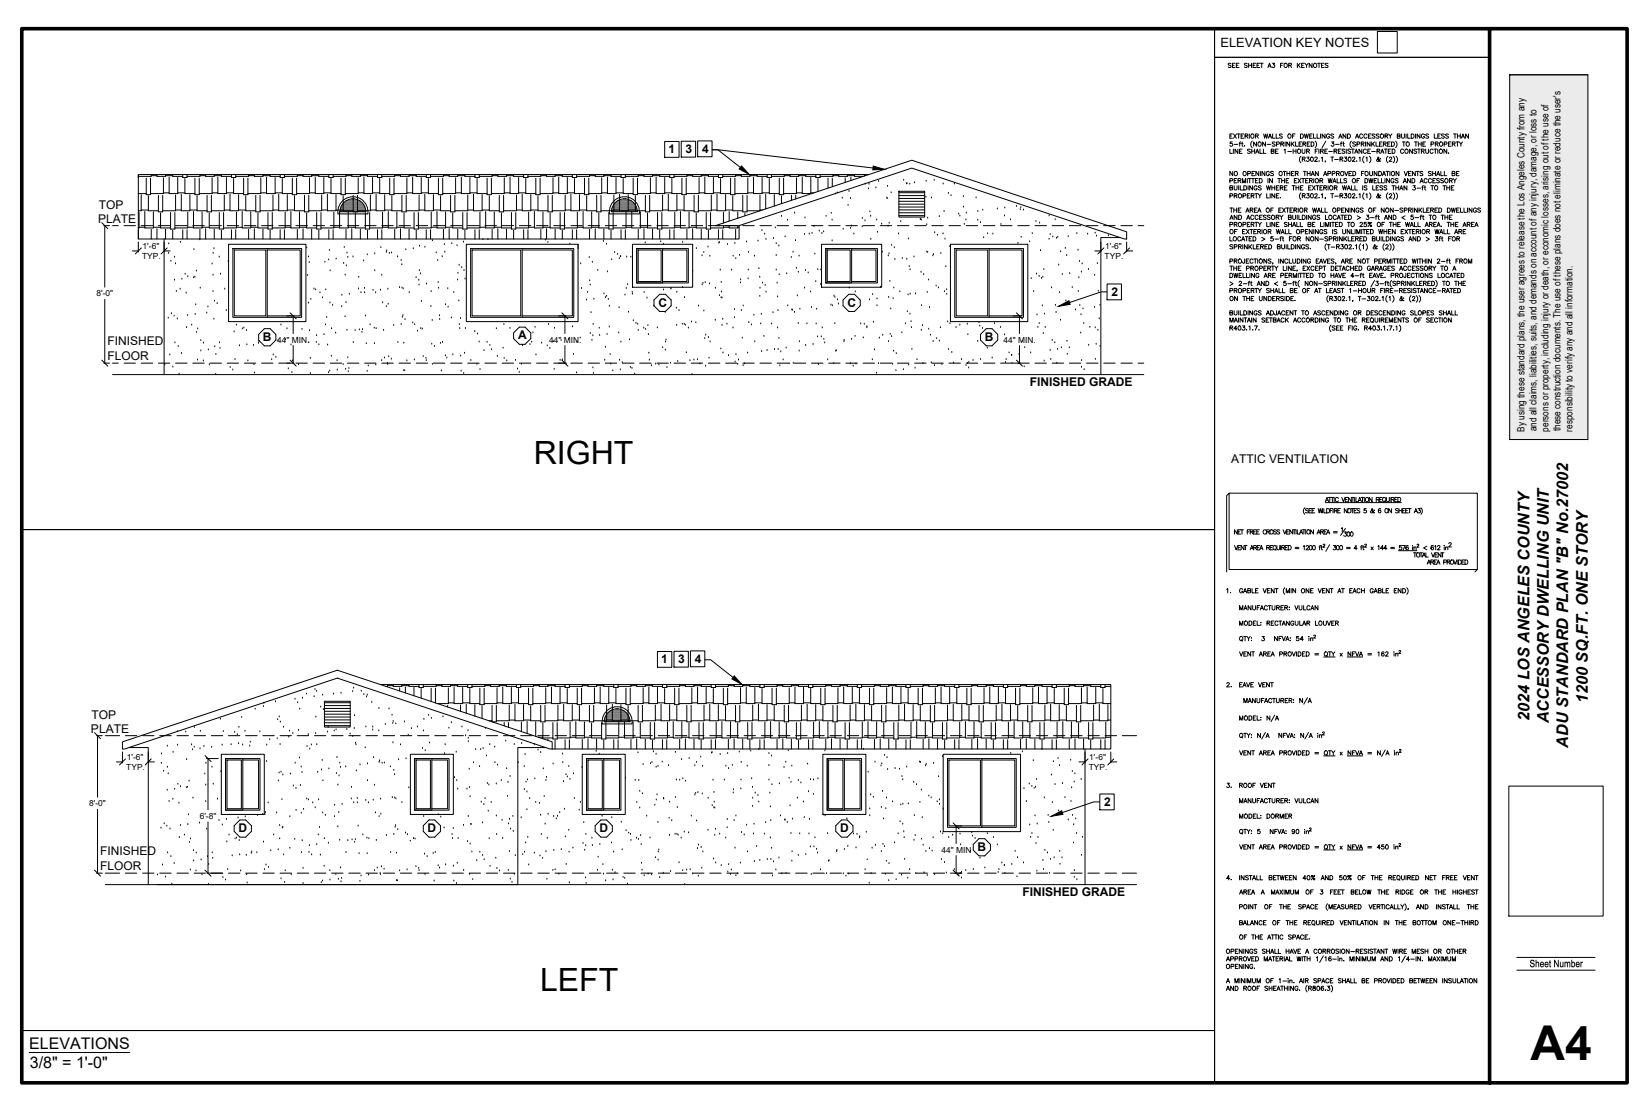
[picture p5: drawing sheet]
<svg xmlns="http://www.w3.org/2000/svg" width="914mm" height="610mm" viewBox="0 0 914 610" stroke-linecap="round" stroke-linejoin="round" font-family="sans-serif">
<defs><g id="words">
<text font-size="26.6" x="848" y="588">A4</text>
<g font-size="17.7">
<text x="296" y="257">RIGHT</text>
<text x="299" y="549">LEFT</text>
</g>
<g font-size="8.9">
<text x="880" y="389" transform="rotate(-90 880 389)">1200 SQ.FT. ONE STORY</text>
<text x="848" y="399" transform="rotate(-90 848 399)">2024 LOS ANGELES COUNTY</text>
<text x="858" y="401" transform="rotate(-90 858 401)">ACCESSORY DWELLING UNIT</text>
<text x="869" y="414" transform="rotate(-90 869 414)">ADU STANDARD PLAN &quot;B&quot; No.27002</text>
<text x="16" y="581">ELEVATIONS</text>
<text x="17" y="592">3/8&quot; = 1'-0&quot;</text>
</g>
<text font-size="7.1" x="676" y="26">ELEVATION KEY NOTES</text>
<g font-size="6.7">
<text x="370" y="85">1</text>
<text x="380" y="85">3</text>
<text x="389" y="85">4</text>
<text x="55" y="116">TOP</text>
<text x="54" y="124">PLATE</text>
<text x="616" y="164">2</text>
<text x="365" y="170">C</text>
<text x="470" y="170">C</text>
<text x="60" y="191">FINISHED</text>
<text x="146" y="189">B</text>
<text x="287" y="188">A</text>
<text x="546" y="189">B</text>
<text x="60" y="199">FLOOR</text>
<text x="571" y="214">FINISHED GRADE</text>
<text x="682" y="257">ATTIC VENTILATION</text>
<text x="366" y="368">1</text>
<text x="376" y="367">3</text>
<text x="385" y="367">4</text>
<text x="51" y="398">TOP</text>
<text x="50" y="406">PLATE</text>
<text x="612" y="447">2</text>
<text x="132" y="461">D</text>
<text x="237" y="461">D</text>
<text x="332" y="461">D</text>
<text x="466" y="461">D</text>
<text x="542" y="472">B</text>
<text x="56" y="474">FINISHED</text>
<text x="56" y="482">FLOOR</text>
<text x="567" y="496">FINISHED GRADE</text>
</g>
<text font-size="5.7" x="680" y="39">SEE SHEET A3 FOR KEYNOTES</text>
<g font-size="5.5">
<text x="845" y="239" transform="rotate(-90 845 239)">By using these standard plans, the user agrees to release the Los Angeles County from any</text>
<text x="851" y="239" transform="rotate(-90 851 239)">and all claims, liabilities, suits, and demands on account of any injury, damage, or loss to</text>
<text x="858" y="239" transform="rotate(-90 858 239)">persons or property, including injury or death, or economic losses, arising out of the use of</text>
<text x="865" y="239" transform="rotate(-90 865 239)">these construction documents. The use of these plans does not eliminate or reduce the user's</text>
<text x="872" y="239" transform="rotate(-90 872 239)">responsibility to verify any and all information.</text>
</g>
<g font-size="4.7">
<text x="79" y="138">1'-6&quot;</text>
<text x="612" y="138">1'-6&quot;</text>
<text x="79" y="144">TYP.</text>
<text x="612" y="144">TYP.</text>
<text x="53" y="164">8'-0&quot;</text>
<text x="154" y="190">44&quot; MIN.</text>
<text x="304" y="190">44&quot; MIN.</text>
<text x="556" y="190">44&quot; MIN.</text>
<text x="70" y="421">1'-6&quot;</text>
<text x="604" y="421">1'-6&quot;</text>
<text x="70" y="427">TYP.</text>
<text x="603" y="427">TYP.</text>
<text x="49" y="447">8'-0&quot;</text>
<text x="111" y="454">6'-8&quot;</text>
<text x="522" y="472">44&quot; MIN</text>
</g>
<g font-size=".6">
<text x="395" y="83">.</text>
<text x="613" y="162">.</text>
<text x="390" y="366">.</text>
<text x="609" y="445">.</text>
</g>
</g></defs>
<!-- layer: Elevation - Right Details -->
<g fill="none" stroke="#000" stroke-width=".55">
<path d="M77 98h.1M77 97v1M81 99v9h2v-9M84 97v1h-7M84 97h3M87 97v1h5v-1M91 99v8h-8M92 97h4M94 98v9h4v-9M96 97v1h5M101 97v1h3v-1M102 99v8h6"/>
<path d="M108 99v9h2v-9M111 97v1h-7M111 97h3M114 97v1h5v-1M118 99v8h-8M119 97h4M121 98v9h4v-9M123 97v1h5M128 97v1h3v-1M129 99v8h6M135 99v9h2v-9M138 97v1h-7"/>
<path d="M138 97h3M141 97v1h5v-1M145 99v8h-8M146 97h4M148 98v9h4v-9M150 97v1h5M155 97v1h3v-1M156 99v8h6M162 99v9h2v-9M165 97v1h-7M165 97h3M168 97v1h5v-1"/>
<path d="M172 99v8h-8M173 97h4M175 98v9h4v-9M177 97v1h5M182 97v1h3v-1M183 99v8h6M189 99v9h2v-9M192 97v1h-7M192 97h3M195 97v1h5v-1M199 99v8h-8M200 97h4"/>
<path d="M202 98v9h4v-9M204 97v1h5M209 97v1h3v-1M210 99v8h6M216 99v9h2v-9M219 97v1h-7M219 97h3M222 97v1h5v-1M225 99v8h-7M227 97h4M229 98v9h4v-9M231 97v1h5"/>
<path d="M236 97v1h3v-1M237 99v8h6M243 99v9h2v-9M246 97v1h-7M246 97h3M249 97v1h5v-1M252 99v8h-7M254 97h4M256 98v9h4v-9M258 97v1h5M263 97v1h3v-1M264 99v8h6"/>
<path d="M270 99v9h2v-9M273 97v1h-7M273 97h3M276 97v1h5v-1M279 99v8h-7M281 97h4M283 98v9h4v-9M285 97v1h5M290 97v1h3v-1M291 99v8h6M297 99v9h2v-9M300 97v1h-7"/>
<path d="M300 97h3M303 97v1h5v-1M306 99v8h-7M308 97h4M310 98v9h4v-9M312 97v1h5M317 97v1h3v-1M318 99v8h6M324 99v9h2v-9M327 97v1h-7M327 97h3M330 97v1h5v-1"/>
<path d="M333 99v8h-7M335 97h4M337 98v9h4v-9M339 97v1h5M344 97v1h3v-1M345 99v8h6M351 99v9h2v-9M354 97v1h-7M354 97h3M357 97v1h5v-1M360 99v8h-7M362 97h4"/>
<path d="M364 98v9h4v-9M366 97v1h5M371 97v1h3v-1M372 99v8h6M378 99v9h2v-9M381 97v1h-7M381 97h3M384 97v1h5v-1M387 99v8h-7M389 97h4M391 98v9h4v-9M393 97v1h5"/>
<path d="M395 83l89 10M398 97v1h3v-1M399 99v8h6M405 99v9h2v-9M408 97v1h-7M408 97h3M411 97v1h5v-1M414 99v8h-7M416 97h4M418 98v9h4v-9M420 97v1h5M425 97v1h3v-1"/>
<path d="M426 99v8h6M432 99v9h2v-9M435 97v1h-7M435 97h3M438 97v1h5v-1M441 99v8h-7M443 97h4M445 98v9h4v-9M447 97v1h5M452 97v1h3v-1M453 99v7M459 99v5"/>
<path d="M461 99v4M462 97v1h-7M462 97h3M465 97v1h5v-1M468 99v2M470 97h4M472 98v2M474 97v1h4M476 98h.1M479 97v1M481 97h-404v35h333v-7M501 100h.1"/>
<path d="M518 100h.1M77 107h4M77 118v8M78 108v9h-1M78 116h4M80 117v9h5v-9M82 108v9h6M88 108v9h2v-9M89 118v8h6M91 107h3M95 118v9h2v-9M97 108v9h-7"/>
<path d="M97 116h3M98 107h4M100 108v9h5v-9M104 118v8h-7M105 116h4M107 117v9h5v-9M109 108v9h6M115 108v9h2v-9M116 118v8h6M118 107h3M122 118v9h2v-9M124 108v9h-7"/>
<path d="M124 116h3M125 107h4M127 108v9h5v-9M131 118v8h-7M132 116h4M134 117v9h5v-9M136 108v9h6M142 108v9h2v-9M143 118v8h6M145 107h3M149 118v9h2v-9M151 108v9h-7"/>
<path d="M151 116h3M152 107h4M154 108v9h5v-9M158 118v8h-7M159 116h4M161 117v9h5v-9M163 108v9h6M169 108v9h2v-9M170 118v8h5M172 107h3M175 118v9h3v-9M178 108v9h-7"/>
<path d="M178 116h3M179 107h4M181 108v9h5v-9M185 118v8h-7M186 116h4M188 117v9h5v-9M190 108v9h6M196 108v9h2v-9M197 118v8h5M199 107h3M202 118v9h3v-9M205 108v9h-7"/>
<path d="M205 116h3M206 107h4M208 108v9h5v-9M212 118v8h-7M213 116h4M215 117v9h5v-9M217 108v9h6M223 108v9h2v-9M224 118v8h5M225 107h4M229 118v9h3v-9M232 108v9h-7"/>
<path d="M232 116h3M233 107h4M235 108v9h5v-9M239 118v8h-7M240 116h4M242 117v9h5v-9M244 108v9h6M250 108v9h2v-9M251 118v8h5M252 107h4M256 118v9h3v-9M259 108v9h-7"/>
<path d="M259 116h3M260 107h4M262 108v9h5v-9M266 118v8h-7M267 116h4M269 117v9h5v-9M271 108v9h6M277 108v9h2v-9M278 118v8h5M279 107h4M283 118v9h3v-9M286 108v9h-7"/>
<path d="M286 116h3M287 107h4M289 108v9h5v-9M293 118v8h-7M294 116h4M296 117v9h5v-9M298 108v9h6M304 108v9h2v-9M305 118v8h5M306 107h4M310 118v9h3v-9M313 108v9h-7"/>
<path d="M313 116h3M314 107h4M316 108v9h5v-9M320 118v8h-7M321 116h4M323 117v9h5v-9M325 108v9h6M331 108v9h2v-9M332 118v8h5M333 107h4M337 118v9h3v-9M340 108v9h-7"/>
<path d="M340 116h3M341 107h4M343 108v9h5v-9M347 118v8h-7M348 116h4M350 117v9h5v-9M352 108v9h6M358 108v9h2v-9M359 118v8h5M360 107h4M364 118v9h3v-9M367 108v9h-7"/>
<path d="M367 116h3M368 107h4M370 108v9h5v-9M374 118v8h-7M375 116h4M377 117v9h5v-9M379 108v9h6M385 108v9h2v-9M386 118v8h5M387 107h4M391 118v9h3v-9M394 108v9h-7"/>
<path d="M394 116h3M395 107h4M397 108v9h5v-9M401 118v6M402 116h4M404 117v6M406 108v9h6M409 117v4M412 108v9h2v-9M413 118v2M414 107h4M421 108v9h-7"/>
<path d="M421 116h1M422 107h4M424 108v8M429 108v6M433 120h.1M433 108v5M439 108v3M440 118h.1M441 108v2M441 107h4M449 107h2M458 120h.1"/>
<path d="M461 118h.1M463 107h.1M464 107h.1M467 110h.1M470 114h.1M471 106h.1M471 110h.1M479 102h.1M481 105h.1M482 102h.1M482 117h.1M483 120h.1"/>
<path d="M485 104h.1M487 101h.1M492 110h.1M492 103h.1M494 107h.1M498 106h14v14h-14zM498 108h14M498 112h14M498 115h14M498 118h14M498 107h14M498 116h14"/>
<path d="M498 110h14M498 113h14M498 119h14M502 102h.1M503 102h.1M504 102h.1M507 101h.1M513 109h.1M513 100h.1M516 110h.1M523 102h.1M523 117h.1"/>
<path d="M526 107h.1M527 108h.1M529 102h.1M531 119h.1M532 120h.1M534 109h.1M534 115h.1M535 118h.1M541 110h.1M542 117h.1M545 116h.1M553 116h.1"/>
<path d="M557 120h.1M557 115h.1M563 114h.1M565 116h.1M566 115h.1M567 116h.1M581 120h.1M73 139h4M77 134v6M77 127v5M77 126h3M78 137l-3 4"/>
<path d="M84 127v5M85 126h4M87 127v5M91 132v76M91 139h3M92 127v5M93 137l-4 4M94 135h.1M96 128v4M100 134h.1M101 127v5M104 127v5"/>
<path d="M104 126h3M107 138h.1M111 133h.1M111 127v5M112 126h4M114 127v5M119 138h.1M119 127v5M123 128v4M127 135h43v43h-43zM128 127v5M129 138h19v38h-19z"/>
<path d="M130 139h17v36h-17zM131 127v5M131 126h3M138 127v5M139 126h4M141 127v5M146 127v5M148 138h19v38h-19M148 139h18v36h-18M150 128v4M155 127v5M158 127v5"/>
<path d="M158 126h3M165 127v5M166 126h4M168 127v5M170 137h.1M173 127v5M177 128v4M182 127v5M183 139h.1M185 127v5M185 126h3M191 137h.1"/>
<path d="M192 127v5M193 126h4M195 127v5M200 127v5M204 128v4M209 127v5M211 137h.1M212 127v5M212 126h3M214 140h.1M214 139h.1M219 127v5"/>
<path d="M220 126h4M222 127v5M225 138h.1M227 127v5M229 138h.1M231 128v4M233 136h.1M235 137h.1M236 127v5M239 127v5M239 126h3M240 133h.1"/>
<path d="M246 127v5M246 136h.1M247 140h.1M247 126h4M249 127v5M250 135h.1M253 136h.1M254 127v5M257 134h.1M258 128v4M258 135h62v43h-62zM261 138h28v38h-28z"/>
<path d="M262 139h27v36h-27zM263 127v5M266 127v5M266 126h3M268 133h.1M270 133h.1M273 127v5M274 126h4M276 127v5M281 127v5M285 128v4M289 138h29v38h-29"/>
<path d="M289 139h28v36h-28M290 127v5M293 127v5M293 126h3M300 127v5M301 126h4M302 133h.1M303 127v5M304 134h.1M308 127v5M312 128v4M316 135h.1"/>
<path d="M317 127v5M320 127v5M320 126h3M320 135v3M327 127v5M328 126h4M330 127v5M334 134h.1M335 127v5M336 135h.1M339 128v4M341 140h.1"/>
<path d="M344 127v5M347 127v5M347 126h3M351 135h33v24h-33zM353 138h28v19h-28zM353 138h14v19h-14zM354 139h12v17h-12zM354 127v5M355 126h4M357 127v5M358 135h.1M362 127v5"/>
<path d="M366 128v4M366 134h.1M367 139h14v17h-14M368 135h.1M371 127v5M374 127v5M374 126h3M378 134h.1M381 127v5M382 126h4M384 127v5M386 138h.1"/>
<path d="M389 127v5M390 140h.1M392 137h.1M393 128v4M396 125l109-36 119 39v4l-119-39-95 32zM398 127v5M398 135h.1M399 134h.1M401 127v5M401 125v1h-7M401 126h3M403 135h.1"/>
<path d="M404 125v1h5v-1M407 135h.1M408 127v5M409 126h1M414 134h.1M415 140h.1M420 134h.1M422 128h.1M424 130h.1M425 133h.1M429 132h.1M430 126h.1"/>
<path d="M430 135h.1M432 136h.1M435 131h.1M436 122h.1M439 140h.1M441 133h.1M446 130h.1M446 121h.1M448 130h.1M450 129h.1M451 126h.1M454 128h.1"/>
<path d="M455 135h34v24h-34zM455 129h.1M456 128h.1M458 138h28v19h-28zM458 138h14v19h-14zM458 139h13v17h-13zM461 122h.1M461 133h.1M467 127h.1M471 127h.1M472 125h.1M472 139h13v17h-13"/>
<path d="M473 130h.1M478 126h.1M478 121h.1M479 122h.1M483 133h.1M486 122h.1M486 129h.1M489 124h.1M489 140h.1M492 125h.1M493 124h.1M494 136h.1"/>
<path d="M496 137h.1M498 130h.1M499 123h.1M503 132h.1M510 121h.1M510 122h.1M511 122h.1M514 125h.1M514 140h.1M514 121h.1M518 129h.1M519 130h.1"/>
<path d="M521 120h.1M523 130h.1M524 133h.1M526 137h.1M527 135h43v43h-43zM529 138h19v38h-19zM530 139h17v36h-17zM534 124h.1M535 122h.1M542 122h.1M543 123h.1M545 132h.1"/>
<path d="M547 130h.1M548 138h19v38h-19M548 139h18v36h-18M550 130h.1M555 124h.1M560 122h.1M564 135h.1M566 131h.1M571 134h.1M572 129h.1M574 123h.1M576 124h.1"/>
<path d="M577 139h.1M581 133h.1M582 130h.1M583 131h.1M585 122h.1M586 132h.1M588 140h.1M590 138h.1M592 131h.1M597 129h.1M597 139h.1M603 130h.1"/>
<path d="M607 139h3M607 129h.1M608 131h.1M610 134v6M612 137l-4 4M614 131h.1M621 132h-11v76M624 139h4M624 134v6M626 137l-3 4M93 140h.1M95 145h.1"/>
<path d="M97 155h.1M97 143h.1M97 146h.1M101 155h.1M103 152h.1M104 153h.1M107 154h.1M108 154h.1M109 150h.1M111 160h.1M118 146h.1M118 152h.1"/>
<path d="M118 140h.1M121 143h.1M122 152h.1M126 145h.1M170 153h.1M171 142h.1M171 145h.1M180 145h.1M182 144h.1M183 150h.1M186 143h.1M190 146h.1"/>
<path d="M191 152h.1M192 147h.1M192 140h.1M193 143h.1M196 142h.1M199 154h.1M202 145h.1M202 160h.1M204 141h.1M208 141h.1M208 150h.1M212 153h.1"/>
<path d="M216 140h.1M217 140h.1M220 142h.1M221 159h.1M222 144h.1M223 147h.1M223 160h.1M231 154h.1M232 155h.1M232 158h.1M232 150h.1M233 152h.1"/>
<path d="M236 157h.1M242 140h.1M243 144h.1M243 157h.1M243 160h.1M245 142h.1M254 155h.1M254 151h.1M254 147h.1M256 148h.1M257 150h.1M258 155h.1"/>
<path d="M322 146h.1M322 160h.1M327 143h.1M327 156h.1M327 158h.1M328 145h.1M331 150h.1M337 151h.1M339 144h.1M342 141h.1M343 143h.1M344 142h.1"/>
<path d="M347 160h.1M347 142h.1M348 158h.1M350 143h.1M372 160h.1M378 159h.1M384 150h.1M389 142h.1M389 158h.1M390 157h.1M391 157h.1M393 157h.1"/>
<path d="M393 142h.1M396 160h.1M399 150h.1M400 156h.1M405 150h.1M406 142h.1M408 143h.1M410 141h.1M410 157h.1M410 155h.1M415 155h.1M415 150h.1"/>
<path d="M418 142h.1M421 149h.1M421 154h.1M421 160h.1M423 157h.1M424 158h.1M430 142h.1M430 150h.1M431 157h.1M432 152h.1M436 152h.1M439 143h.1"/>
<path d="M441 149h.1M442 151h.1M443 142h.1M446 160h.1M446 150h.1M448 151h.1M452 141h.1M452 156h.1M453 149h.1M455 158h.1M455 150h.1M471 160h.1"/>
<path d="M488 159h.1M492 142h.1M493 141h.1M493 156h.1M495 160h.1M496 144h.1M500 143h.1M503 144h.1M504 148h.1M504 150h.1M507 142h.1M510 151h.1"/>
<path d="M512 152h.1M515 155h.1M517 142h.1M517 141h.1M519 159h.1M520 160h.1M521 140h.1M524 148h.1M571 154h.1M574 152h.1M576 153h.1M577 154h.1"/>
<path d="M578 154h.1M578 149h.1M583 160h.1M587 147h.1M589 152h.1M591 142h.1M593 152h.1M594 159h.1M598 154h.1M598 145h.1M599 151h.1M600 146h.1"/>
<path d="M603 149h.1M607 153h.1M608 146h.1M93 176h.1M95 174h.1M96 175h.1M98 161h.1M98 177h.1M100 160h.1M103 162h.1M104 175h.1M108 174h.1"/>
<path d="M108 169h.1M115 173h.1M115 170h.1M118 162h.1M119 177h.1M119 167h.1M120 168h.1M125 160h.1M125 172h.1M159 175h4M161 173l3 4M162 175v10"/>
<path d="M171 168h.1M172 166h.1M174 160h.1M175 161h.1M177 162h.1M179 165h.1M181 161h.1M181 176h.1M183 168h.1M184 169h.1M189 170h.1M189 164h.1"/>
<path d="M191 176h.1M192 168h.1M194 163h.1M199 160h.1M200 162h.1M202 162h.1M203 175h.1M205 180h.1M207 161h.1M208 162h.1M211 161h.1M212 168h.1"/>
<path d="M214 170h.1M215 160h.1M215 169h.1M222 180h.1M223 176h.1M223 175h.1M224 177h.1M227 162h.1M229 179h.1M230 180h.1M234 167h.1M239 170h.1"/>
<path d="M239 162h.1M240 178h.1M244 175h.1M244 177h.1M247 169h.1M248 160h.1M248 170h.1M250 176h.1M251 162h.1M254 167h.1M255 180h.1M255 177h.1"/>
<path d="M279 180h.1M304 180h.1M309 175h5M311 173l4 4M313 175v10M325 166h.1M326 162h.1M328 173h.1M329 180h.1M329 166h.1M335 163h.1M336 165h.1"/>
<path d="M336 164h.1M337 166h.1M338 170h.1M343 171h.1M346 164h.1M348 173h.1M350 162h.1M350 163h.1M351 178h.1M352 179h.1M353 180h.1M357 162h.1"/>
<path d="M359 165h.1M362 170h.1M366 163h3l3 3v3l-3 4h-3l-4-4v-3zM368 161h.1M369 173h.1M375 171h.1M375 162h.1M376 172h.1M378 180h.1M379 180h.1M379 165h.1M383 178h.1"/>
<path d="M386 179h.1M387 170h.1M390 172h.1M396 177h.1M399 164h.1M400 165h.1M400 162h.1M401 177h.1M403 180h.1M407 176h.1M407 172h.1M411 172h.1"/>
<path d="M412 170h.1M415 179h.1M418 175h.1M421 164h.1M422 180h.1M422 174h.1M425 162h.1M428 180h.1M428 173h.1M431 165h.1M431 172h.1M437 170h.1"/>
<path d="M439 172h.1M440 173h.1M442 164h.1M442 179h.1M443 171h.1M447 179h.1M449 162h.1M450 170h.1M452 180h.1M453 171h.1M461 169h.1M462 164h.1"/>
<path d="M463 179h.1M463 165h.1M464 166h.1M465 168h.1M470 163h4l3 3v3l-3 4h-4l-3-4v-3zM474 162h.1M477 179h.1M479 180h.1M482 166h.1M484 163h.1M484 179h.1M486 166h.1"/>
<path d="M486 169h.1M492 165h.1M494 171h.1M495 166h.1M499 162h.1M502 179h.1M503 173h.1M503 163h.1M504 174h.1M504 163h.1M505 178h.1M507 163h.1"/>
<path d="M511 169h.1M514 162h.1M515 170h.1M523 162h.1M525 161h.1M525 163h.1M525 178h.1M526 179h.1M527 166h.1M536 180h.1M543 179h.1M551 179h.1"/>
<path d="M561 175h5M563 173l4 4M565 175v10M573 162h.1M575 175h.1M576 179h.1M578 170h.1M579 174h.1M585 169h.1M585 173h.1M587 162h.1M588 177h.1"/>
<path d="M591 167h.1M592 168h.1M596 172h.1M598 162h.1M598 169h.1M599 174h.1M600 171h.1M601 179h.1M607 170h.1M609 161h.1M609 177h.1M610 169h.1"/>
<path d="M94 197h.1M97 190h.1M99 192h.1M101 196h.1M103 182h.1M106 180h.1M109 184h.1M109 200h.1M110 182h.1M111 189h.1M111 194h.1M113 190h.1"/>
<path d="M115 194h.1M119 192h.1M120 196h.1M122 190h.1M122 193h.1M130 184h.1M130 199h.1M131 180h.1M133 192h.1M134 182h.1M135 182h.1M137 183h.1"/>
<path d="M137 191h.1M140 191h.1M143 190h.1M144 189h.1M147 182h3l3 3v3l-3 4h-3l-4-4v-3zM151 199h.1M151 197h.1M153 198h.1M154 189h.1M156 180h.1M158 188h.1M159 182h.1"/>
<path d="M161 200l3 3M161 191h.1M162 200h.1M162 191v10M165 187h.1M167 183h.1M171 190h.1M171 183h.1M172 199h.1M175 190h.1M175 186h.1M177 191h.1"/>
<path d="M180 185h.1M180 180h.1M182 191h.1M184 197h.1M184 182h.1M186 185h.1M187 200h.1M192 183h.1M193 198h.1M196 190h.1M197 183h.1M199 183h.1"/>
<path d="M201 184h.1M201 183h.1M203 190h.1M207 182h.1M207 190h.1M208 182h.1M212 200h.1M213 183h.1M213 198h.1M215 198h.1M217 199h.1M218 180h.1"/>
<path d="M221 190h.1M224 190h.1M225 200h.1M230 199h.1M231 183h.1M233 182h.1M234 182h.1M235 198h.1M236 199h.1M236 200h.1M239 191h.1M241 192h.1"/>
<path d="M244 190h.1M245 190h.1M247 197h.1M248 198h.1M251 197h.1M255 182h.1M255 197h.1M257 196h.1M258 182h.1M261 200h.1M263 184h.1M265 185h.1"/>
<path d="M266 190h.1M268 194h.1M270 190h.1M271 191h.1M272 194h.1M275 182h.1M276 197h.1M279 193h.1M279 199h.1M283 182h.1M286 200h.1M288 181h3l3 3v4l-3 3h-3l-3-3v-4z"/>
<path d="M290 192h.1M294 191h.1M295 190h.1M295 184h.1M297 181h.1M297 197h.1M300 190h.1M303 192h.1M305 193h.1M307 189h.1M307 182h.1M310 200h.1"/>
<path d="M311 189h.1M311 200l4 3M312 199h.1M313 191v10M315 188h.1M317 181h.1M318 196h.1M319 190h.1M322 187h.1M327 185h.1M328 189h.1M329 186h.1"/>
<path d="M332 182h.1M332 186h.1M335 200h.1M335 192h.1M336 185h.1M338 181h.1M338 197h.1M343 185h.1M343 200h.1M344 190h.1M349 188h.1M354 183h.1"/>
<path d="M357 182h.1M358 183h.1M359 180h.1M359 185h.1M360 196h.1M360 200h.1M364 182h.1M367 193h.1M369 194h.1M369 190h.1M369 188h.1M375 180h.1"/>
<path d="M380 180h.1M380 195h.1M381 182h.1M382 200h.1M385 200h.1M386 199h.1M391 188h.1M391 186h.1M393 187h.1M393 198h.1M394 189h.1M399 193h.1"/>
<path d="M400 180h.1M401 196h.1M404 197h.1M406 182h.1M408 197h.1M409 200h.1M411 187h.1M414 196h.1M416 180h.1M418 189h.1M422 195h.1M423 186h.1"/>
<path d="M425 194h.1M429 194h.1M431 182h.1M431 194h.1M432 187h.1M433 195h.1M434 199h.1M436 193h.1M443 195h.1M443 189h.1M446 191h.1M451 191h.1"/>
<path d="M453 187h.1M455 187h.1M456 182h.1M457 188h.1M457 190h.1M459 199h.1M463 195h.1M463 194h.1M468 189h.1M472 188h.1M474 186h.1M478 187h.1"/>
<path d="M480 182h.1M480 181h.1M483 199h.1M485 194h.1M487 187h.1M489 186h.1M492 189h.1M493 185h.1M494 187h.1M495 195h.1M497 196h.1M500 184h.1"/>
<path d="M505 182h.1M505 194h.1M508 199h.1M511 183h.1M511 180h.1M515 182h.1M516 186h.1M517 189h.1M519 188h.1M521 189h.1M521 182h.1M526 194h.1"/>
<path d="M527 195h.1M530 182h.1M532 180h.1M533 199h.1M536 185h.1M539 200h.1M542 189h.1M543 181h.1M543 199h.1M544 182h.1M547 182h3l3 3v3l-3 4h-3l-4-4v-3zM547 193h.1"/>
<path d="M550 198h.1M555 181h.1M557 186h.1M558 199h.1M559 196h.1M561 197h.1M563 200l4 3M565 196h.1M565 191v10M567 189h.1M568 193h.1M571 196h.1"/>
<path d="M575 181h.1M578 185h.1M579 181h.1M582 194h.1M582 199h.1M583 189h.1M585 190h.1M586 194h.1M588 193h.1M591 189h.1M591 196h.1M593 193h.1"/>
<path d="M599 185h.1M599 200h.1M603 191h.1M604 181h.1M607 182h.1M607 199h.1M607 191h.1M608 183h.1M610 192h.1M91 202h.1M96 203h.1M99 207h.1"/>
<path d="M113 200h.1M116 202h.1M120 207h.1M128 204h.1M129 205h.1M137 200h.1M141 202h.1M141 207h.1M159 201h4M160 204h.1M162 206h.1M165 202h.1"/>
<path d="M172 207h.1M182 207h.1M183 206h.1M187 205h.1M190 202h.1M192 205h.1M193 206h.1M193 204h.1M204 206h.1M204 203h.1M208 202h.1M215 201h.1"/>
<path d="M215 202h.1M224 205h.1M240 202h.1M245 206h.1M256 206h.1M257 207h.1M264 202h.1M266 205h.1M281 200h.1M287 205h.1M288 206h.1M289 202h.1"/>
<path d="M307 205h.1M309 201h5M314 202h.1M320 207h.1M329 204h.1M329 207h.1M338 202h.1M340 206h.1M344 205h.1M345 201h.1M349 204h.1M350 204h.1"/>
<path d="M352 207h.1M361 203h.1M363 202h.1M365 202h.1M370 204h.1M372 201h.1M376 200h.1M384 208h.1M388 202h.1M391 203h.1M407 201h.1M409 202h.1"/>
<path d="M412 203h.1M413 202h.1M432 203h.1M437 202h.1M440 201h.1M454 202h.1M462 202h.1M471 202h.1M473 203h.1M474 202h.1M486 207h.1M487 202h.1"/>
<path d="M495 202h.1M497 205h.1M501 205h.1M504 202h.1M507 204h.1M512 201h.1M516 201h.1M518 203h.1M522 202h.1M528 201h.1M535 203h.1M536 201h.1"/>
<path d="M537 204h.1M537 201h.1M557 201h.1M561 201h.1M561 201h5M568 203h.1M579 200h.1M586 201h.1M599 204h.1M601 205h.1"/>
</g>
<g fill="none" stroke="#000" stroke-width=".55">
<path d="M368 78h8v9h-8zM378 78h7v9h-7zM387 78h8v9h-8zM395 83h3l12 10M56 123l4 4M58 125h3M58 125v34M62 125h4M69 125h6M78 125h7M88 125h6M97 125h7"/>
<path d="M107 125h6M116 125h7M126 125h6M135 125h7M145 125h6M154 125h7M164 125h6M174 125h6M183 125h6M193 125h6M202 125h6M212 125h6"/>
<path d="M221 125h6M231 125h6M240 125h7M250 125h6M259 125h7M269 125h6M278 125h7M288 125h6M297 125h7M307 125h6M316 125h7M326 125h6"/>
<path d="M335 125h7M345 125h6M354 125h7M364 125h6M374 125h6M383 125h6M393 125h6M402 125h6M412 125h6M421 125h7M431 125h6M440 125h7"/>
<path d="M450 125h6M459 125h7M469 125h6M478 125h7M488 125h6M497 125h7M507 125h6M516 125h7M526 125h6M535 125h7M545 125h6M555 125h6"/>
<path d="M564 125h6M574 125h6M583 125h6M593 125h6M602 125h6M612 125h6M621 125h7M631 125h3M614 157h7v9h-7zM58 166v35M613 162h-3l-17 6M56 200l4 3"/>
<path d="M58 201h3M62 201h4M62 208h572M69 201h6M78 201h7M88 201h6M97 201h7M107 201h6M116 201h7M126 201h6M135 201h7M145 201h6"/>
<path d="M154 201h7M164 201h6M174 201h6M183 201h6M193 201h6M202 201h6M212 201h6M221 201h6M231 201h6M240 201h7M250 201h6M259 201h7"/>
<path d="M269 201h6M278 201h7M288 201h6M297 201h7M307 201h6M316 201h7M326 201h6M335 201h7M345 201h6M354 201h7M364 201h6M374 201h6"/>
<path d="M383 201h6M393 201h6M402 201h6M412 201h6M421 201h7M431 201h6M440 201h7M450 201h6M459 201h7M469 201h6M478 201h7M488 201h6"/>
<path d="M497 201h7M507 201h6M516 201h7M526 201h6M535 201h7M545 201h6M555 201h6M564 201h6M574 201h6M583 201h6M593 201h6M602 201h6"/>
<path d="M612 201h6M621 201h7M631 201h3M364 361h8v9h-8zM374 361h7v9h-7zM383 361h8v8h-8zM391 366h3l12 9M52 406l4 3M53 408h4M54 408v34M58 408h8M69 408h7"/>
<path d="M79 408h6M89 408h6M98 408h6M108 408h6M117 408h6M127 408h6M136 408h6M146 408h6M155 408h7M165 408h6M174 408h7M184 408h6"/>
<path d="M193 408h7M203 408h6M212 408h7M222 408h6M231 408h7M241 408h6M250 408h7M260 408h6M269 408h7M279 408h6M289 408h6M298 408h6"/>
<path d="M308 408h6M317 408h6M327 408h6M336 408h7M346 408h6M355 408h7M365 408h6M374 408h7M384 408h6M393 408h7M403 408h6M412 408h7"/>
<path d="M422 408h6M431 408h7M441 408h6M450 408h7M460 408h6M470 408h6M479 408h6M489 408h6M498 408h6M508 408h6M517 408h6M527 408h6"/>
<path d="M536 408h7M546 408h6M555 408h7M565 408h6M574 408h7M584 408h6M593 408h7M603 408h6M612 408h7M622 408h8M54 449v35M609 444h-3l-17 6"/>
<path d="M609 440h8v9h-8zM52 482l4 4M53 484h4M58 490h572M58 484h8M69 484h7M79 484h6M89 484h6M98 484h6M108 484h6M117 484h6M127 484h6"/>
<path d="M136 484h6M146 484h6M155 484h7M165 484h6M174 484h7M184 484h6M193 484h7M203 484h6M212 484h7M222 484h6M231 484h7M241 484h6"/>
<path d="M250 484h7M260 484h6M269 484h7M279 484h6M289 484h6M298 484h6M308 484h6M317 484h6M327 484h6M336 484h7M346 484h6M355 484h7"/>
<path d="M365 484h6M374 484h7M384 484h6M393 484h7M403 484h6M412 484h7M422 484h6M431 484h7M441 484h6M450 484h7M460 484h6M470 484h6"/>
<path d="M479 484h6M489 484h6M498 484h6M508 484h6M517 484h6M527 484h6M536 484h7M546 484h6M555 484h7M565 484h6M574 484h7M584 484h6"/>
<path d="M593 484h7M603 484h6M612 484h7M622 484h8"/>
</g>
<path d="M411 92l4 5-5-3zM587 170l5-3 1 2zM407 375l4 4-5-3zM583 452l5-3 1 2z" fill="#000" stroke="#000" stroke-width=".55"/>
<!-- layer: Elevation - Right Details -->
<path d="M484 92l6 2h-6z" fill="#000" stroke="#000" stroke-width=".55"/>
<!-- layer: Elevation - Back Details -->
<g fill="none" stroke="#000" stroke-width=".55">
<path d="M339 117h14M339 116h14M339 115h14M340 114h12M340 112a8 8 0 0 1 10-2 8 8 0 0 1 4 9h-16a8 8 0 0 1 2-7zM341 113a7 7 0 0 1 8-2 7 7 0 0 1 4 6h-14v-2zM341 112h10M342 111h8M345 110h2M335 400h14M335 398h14M335 397h14"/>
<path d="M336 396h12M336 394a8 8 0 0 1 10-2 8 8 0 0 1 4 9h-16a8 8 0 0 1 2-7zM337 395h10M337 395a7 7 0 0 1 8-2 7 7 0 0 1 4 7h-14l1-3zM338 394h8M341 393h2"/>
</g>
<!-- layer: DORMER -->
<path d="M188 117h15M189 116h14M189 115h13M189 114h13M190 112a8 8 0 0 1 9-2 8 8 0 0 1 5 9h-17a8 8 0 0 1 3-7zM190 112h11M191 112a7 7 0 0 1 8-1 7 7 0 0 1 4 6h-15l1-3zM192 111h7M195 110h1" fill="none" stroke="#000" stroke-width=".55"/>
<!-- layer: Elevation - Left Details -->
<g fill="none" stroke="#000" stroke-width=".55">
<path d="M211 379h405v36h-310M215 379v1h-1M215 380h3M218 379v1h5v-1M223 380h4M227 379v1h5M232 379v2h3v-2M242 379v1h-7M242 380h3M245 379v1h5v-1M250 380h4M254 379v1h5"/>
<path d="M259 379v2h3v-2M269 379v1h-7M269 380h3M272 379v1h5v-1M277 380h4M281 379v1h5M286 379v2h3v-2M296 379v1h-7M296 380h3M299 379v1h5v-1M304 380h4M308 379v1h5"/>
<path d="M313 379v2h3v-2M323 379v1h-7M323 380h3M326 379v1h5v-1M331 380h4M335 379v1h5M340 379v2h3v-2M350 379v1h-7M350 380h3M353 379v1h5v-1M358 380h4M362 379v1h5"/>
<path d="M367 379v2h3v-2M377 379v1h-7M377 380h3M380 379v1h5v-1M385 380h4M389 379v1h5M394 379v2h3v-2M404 379v1h-7M404 380h3M407 379v1h5v-1M412 380h4M416 379v1h5"/>
<path d="M421 379v2h2v-2M431 379v1h-8M431 380h3M434 379v1h5v-1M439 380h4M443 379v1h5M448 379v2h2v-2M458 379v1h-8M458 380h3M461 379v1h5v-1M466 380h4M470 379v1h5"/>
<path d="M475 379v2h2v-2M485 379v1h-8M485 380h3M488 379v1h5v-1M493 380h4M497 379v1h5M502 379v2h2v-2M512 379v1h-8M512 380h3M515 379v1h5v-1M520 380h4M524 379v1h5"/>
<path d="M529 379v2h2v-2M539 379v1h-8M539 380h3M542 379v1h5v-1M547 380h3M550 379v1h6M556 379v2h2v-2M566 379v1h-8M566 380h3M569 379v1h5v-1M574 380h3M577 379v1h6"/>
<path d="M583 379v2h2v-2M593 379v1h-8M593 380h3M596 379v1h4v-1M600 380h4M604 379v1h6M610 379v2h2v-2M122 399h.1M134 398h.1M141 393h.1M146 392h.1M146 390h.1"/>
<path d="M153 389h.1M154 399h.1M155 397h.1M164 387h.1M165 389h.1M166 393h.1M168 387h.1M170 385h.1M174 386h.1M175 382h.1M175 397h.1M175 383h.1"/>
<path d="M178 392h.1M179 385h.1M179 393h.1M180 399h14M180 389h14M180 393h14M180 396h14M180 389h14v14h-14zM180 391h14M180 394h14M180 397h14M185 385h.1"/>
<path d="M189 384h.1M195 383h.1M196 381h.1M196 397h.1M200 383h.1M202 385h.1M203 386h.1M204 385h.1M206 389h.1M210 393h.1M216 393h.1M217 396h.1"/>
<path d="M218 400h.1M221 381v2M225 381v3M229 381v5M233 382v5M235 399h.1M238 396h.1M239 381v8M239 398h.1M241 381v9M246 397h.1M246 391h.1"/>
<path d="M248 391v1M248 381v9h-6M248 390h4M252 381v9h4v-9M255 391v3M256 390h4M258 390v5M260 382v8h6M263 391v6M266 381v10h2v-10M267 391v7M271 399h2"/>
<path d="M273 391v9M275 391v9h-2M275 381v9h-7M275 390h4M279 381v9h4v-9M282 391v8h-7M282 399h3M283 390h4M285 390v9h5v-8M287 382v8h6M290 399h4M292 400v6"/>
<path d="M293 381v10h2v-10M294 391v8h6M300 391v9h2v-9M302 381v9h-7M302 390h4M306 381v9h4v-9M309 391v8h-7M309 399h3M310 390h4M312 390v9h5v-8M314 382v8h6M317 399h4"/>
<path d="M319 400v9h5v-9M320 381v10h2v-10M321 391v8h6M327 391v9h2v-9M329 381v9h-7M329 390h4M333 381v9h4v-9M336 391v8h-7M336 399h3M337 390h4M339 390v9h5v-8M341 382v8h6"/>
<path d="M344 399h4M346 400v9h5v-9M347 381v10h2v-10M348 391v8h6M354 391v9h2v-9M356 381v9h-7M356 390h4M360 381v9h4v-9M363 391v8h-7M363 399h3M364 390h4M366 390v9h5v-8"/>
<path d="M368 382v8h6M371 399h4M373 400v9h5v-9M374 381v10h2v-10M375 391v8h6M381 391v9h2v-9M383 381v9h-7M383 390h4M387 381v9h4v-9M390 391v8h-7M390 399h3M391 390h4"/>
<path d="M393 390v9h5v-8M395 382v8h6M398 399h4M400 400v9h5v-9M401 381v10h2v-10M402 391v8h6M408 391v9h2v-9M410 381v9h-7M410 390h4M414 381v9h4v-9M417 391v8h-7M417 399h3"/>
<path d="M418 390h4M420 390v9h5v-8M422 382v8h6M425 399h4M427 400v9h5v-9M428 381v10h2v-10M429 391v8h6M435 391v9h2v-9M437 381v9h-7M437 390h4M441 381v9h4v-9M444 391v8h-7"/>
<path d="M444 399h3M445 390h4M447 390v9h5v-8M449 382v8h6M452 399h4M454 400v9h5v-9M455 381v10h2v-10M456 391v8h6M462 391v9h2v-9M464 381v9h-7M464 390h4M468 381v9h4v-9"/>
<path d="M471 391v8h-7M471 399h3M472 390h4M474 390v9h5v-8M476 382v8h6M479 399h4M481 400v9h5v-9M482 381v10h2v-10M483 391v8h6M489 391v9h2v-9M491 381v9h-7M491 390h4"/>
<path d="M495 381v9h4v-9M498 391v8h-7M498 399h3M499 390h4M501 390v9h5v-8M503 382v8h6M506 399h4M508 400v9h5v-9M509 381v10h2v-10M510 391v8h6M516 391v9h2v-9M518 381v9h-7"/>
<path d="M518 390h4M522 381v9h4v-9M525 391v8h-7M525 399h3M526 390h4M528 390v9h5v-8M530 382v8h6M533 399h4M535 400v9h5v-9M536 381v10h2v-10M537 391v8h6M543 391v9h2v-9"/>
<path d="M545 381v9h-7M545 390h4M549 381v9h4v-9M552 391v8h-7M552 399h3M553 390h4M555 390v9h5v-8M557 382v8h6M560 399h4M562 400v9h5v-9M563 381v10h2v-10M564 391v8h6"/>
<path d="M570 391v9h2v-9M572 381v9h-7M572 390h4M576 381v9h4v-9M579 391v8h-7M579 399h3M580 390h4M582 390v9h5v-8M584 382v8h6M587 399h4M589 400v9h5v-9M590 381v10h2v-10"/>
<path d="M591 391v8h6M597 391v9h2v-9M599 381v9h-7M599 390h3M602 381v9h5v-9M606 391v8h-7M606 399h3M607 390h4M609 390v9h5v-8M611 382v8h5M612 380h4M614 399h2"/>
<path d="M68 411l119-40 119 40v4l-119-39-118 39h-1zM68 417v6M71 414h11v76M82 417v6M89 418h.1M93 414h.1M96 417h.1M98 406h.1M98 413h.1M103 406h.1M106 413h.1M107 416h.1"/>
<path d="M108 414h.1M108 403h.1M111 415h.1M111 405h.1M113 414h.1M114 419l3 3M117 414h.1M123 418h23v33h-23zM123 413h.1M124 405h.1M128 413h.1M130 406h.1"/>
<path d="M131 407h.1M132 412h.1M132 403h.1M134 413h.1M136 405h.1M138 413h.1M139 411h.1M144 406h.1M148 413h.1M149 410h.1M154 409h.1M155 413h.1"/>
<path d="M155 400h.1M157 403h.1M160 408h.1M160 405h.1M162 406h.1M165 405h.1M170 414h.1M171 407h.1M172 415h.1M173 413h.1M175 407h.1M176 413h.1"/>
<path d="M180 402h14M180 401h14M181 406h.1M182 403h.1M185 405h.1M186 404h.1M187 420h.1M192 404h.1M194 407h.1M195 408h.1M196 404h.1M197 412h.1"/>
<path d="M197 413h.1M202 414h.1M203 403h.1M207 405h.1M207 403h.1M207 420h.1M210 405h.1M214 401h.1M218 401h.1M218 412h.1M219 401h.1M222 413h.1"/>
<path d="M224 400h.1M226 407h.1M227 418h24v33h-24zM228 404h.1M231 403h.1M234 415h.1M235 405h.1M236 416h.1M238 412h.1M246 418h.1M247 413h.1M249 404h.1"/>
<path d="M250 401h.1M253 417h.1M256 403h.1M258 408h.1M259 405h.1M259 409h.1M260 411h.1M264 415h.1M266 415h.1M268 415h.1M269 404h.1M270 419h.1"/>
<path d="M271 413h.1M274 414h.1M279 400v2M280 411h.1M282 400v3M285 413h.1M289 400v5M289 412h.1M291 418h.1M296 413h.1M297 400v8M298 416h.1"/>
<path d="M298 409h3M300 417h.1M301 401v8h5M302 414h-15v76h-200M304 410h.1M306 400v10h3v-10M308 410v5M312 418h.1M313 410v5M316 410v5M316 400v9h-7M316 409h3"/>
<path d="M323 418h23v33h-23zM323 410v5M324 409h4M326 409v6M328 401v8h5M330 416h.1M331 410v5M332 418h.1M333 400v10h3v-10M335 410v5M340 410v5M343 410v5"/>
<path d="M343 400v9h-7M343 409h3M350 410v5M351 409h4M353 409v6M354 417h.1M355 401v8h5M358 410v5M360 400v10h3v-10M362 410v5M362 417h.1M364 418h.1"/>
<path d="M367 410v5M370 410v5M370 400v9h-7M370 409h3M374 417h.1M377 410v5M378 409h4M380 409v6M382 401v8h5M385 410v5M387 400v10h3v-10M388 420h.1"/>
<path d="M389 410v5M394 410v5M394 417h.1M395 417h.1M397 410v5M397 400v9h-7M397 409h3M399 418h.1M403 418h.1M404 410v5M405 409h4M407 409v6"/>
<path d="M409 401v8h5M410 417h.1M412 410v5M414 400v10h3v-10M416 410v5M416 416h.1M420 415h.1M421 410v5M423 410v5M424 400v9h-7M424 409h3M426 418h.1"/>
<path d="M428 419h.1M431 410v5M432 409h4M434 409v6M436 401v8h5M437 416h.1M439 410v5M441 400v10h3v-10M443 410v5M448 410v5M450 410v5M451 400v9h-7"/>
<path d="M451 409h3M456 418h24v33h-24zM457 416h.1M458 410v5M459 409h4M461 409v6M463 401v8h5M466 410v5M468 400v10h3v-10M470 410v5M475 410v5M477 410v5"/>
<path d="M478 400v9h-7M478 409h3M479 415h.1M485 410v5M486 409h4M488 409v6M490 401v8h5M490 419h.1M492 420h.1M493 410v5M495 400v10h3v-10M497 410v5"/>
<path d="M502 410v5M504 410v5M505 400v9h-7M505 409h3M512 410v5M513 409h4M515 409v6M517 401v8h5M520 410v5M520 415h.1M522 400v10h3v-10M522 419h.1"/>
<path d="M523 418h43v43h-43zM524 410v5M529 410v5M531 410v5M532 400v9h-7M532 409h3M539 410v5M540 409h4M542 409v6M544 401v8h5M547 410v5M549 400v10h3v-10"/>
<path d="M550 410v5M556 410v5M558 410v5M559 400v9h-7M559 409h3M560 417h.1M566 410v5M567 417h.1M567 409h4M569 409v6M571 401v8h5M574 410v5"/>
<path d="M576 400v10h3v-10M577 415h.1M577 410v5M583 410v5M585 410v5M586 400v9h-7M586 409h3M593 410v5M594 409h4M596 409v6M598 401v8h5M600 410v5"/>
<path d="M601 415v75M603 400v10h3v-10M604 410v5M610 410v5M612 410v5M613 400v9h-7M613 409h3M616 417v6M65 422h3M70 421l-4 3M82 422h4M84 421l-4 3"/>
<path d="M89 423h.1M91 427h.1M93 438h.1M93 425h.1M93 429h.1M97 437h.1M99 435h.1M100 436h.1M103 437h.1M103 421h.1M104 436h.1M105 433h.1"/>
<path d="M114 429h.1M114 435h.1M114 423h.1M115 420h.1M115 420h6M115 420v29M117 425h.1M118 435h.1M122 428h.1M125 420h19v29h-19zM125 420h10v29h-10zM126 421h8v27h-8z"/>
<path d="M135 421h8v27h-8M148 422h.1M154 433h.1M155 428h.1M156 428h.1M157 429h.1M161 429h.1M163 436h.1M164 423h.1M164 437h.1M166 420h.1M166 435h.1"/>
<path d="M167 425h.1M167 428h.1M176 428h.1M178 427h.1M179 421h.1M179 433h.1M182 426h.1M186 429h.1M187 435h.1M188 430h.1M188 423h.1M189 425h.1"/>
<path d="M192 425h.1M195 436h.1M197 427h.1M200 424h.1M204 423h.1M204 433h.1M208 435h.1M210 422h.1M212 423h.1M213 423h.1M216 425h.1M218 427h.1"/>
<path d="M219 429h.1M221 421h.1M225 420h.1M227 437h.1M230 420h19v29h-19zM230 420h9v29h-9zM231 421h8v27h-8zM239 421h9v27h-9M252 431h.1M253 433h.1M254 437h.1M259 437h.1"/>
<path d="M260 426h.1M260 436h.1M262 423h.1M266 425h.1M270 434h.1M271 435h.1M274 423h.1M275 434h.1M276 424h.1M278 433h.1M281 426h.1M282 434h.1"/>
<path d="M283 430h.1M287 423h.1M290 425h.1M291 438h.1M292 433h.1M292 439h.1M292 432h.1M296 432h.1M301 426h.1M303 432h.1M303 431h.1M307 423h.1"/>
<path d="M312 423h.1M312 433h.1M314 429h.1M314 431h.1M315 425h.1M316 432h.1M318 429h.1M323 425h.1M325 420h19v29h-19zM325 420h10v29h-10zM326 421h8v27h-8zM335 421h8v27h-8"/>
<path d="M347 431h.1M352 432h.1M354 433h.1M355 439h.1M356 440h.1M356 424h.1M361 423h.1M364 425h.1M365 425h.1M367 422h.1M371 424h.1M375 432h.1"/>
<path d="M377 432h.1M378 421h.1M378 432h.1M380 433h.1M382 420h.1M385 424h.1M386 440h.1M386 423h.1M387 439h.1M389 440h.1M389 425h.1M395 432h.1"/>
<path d="M396 439h.1M401 432h.1M402 425h.1M404 426h.1M406 424h.1M406 439h.1M406 438h.1M411 437h.1M411 432h.1M411 422h.1M414 425h.1M417 432h.1"/>
<path d="M417 436h.1M419 440h.1M426 424h.1M426 432h.1M427 440h.1M428 435h.1M432 434h.1M434 425h.1M435 422h.1M437 431h.1M438 434h.1M439 425h.1"/>
<path d="M442 433h.1M444 434h.1M448 423h.1M448 439h.1M449 432h.1M451 432h.1M453 432h.1M458 420h19v29h-19zM458 420h10v29h-10zM459 421h8v27h-8zM468 421h9v27h-9M481 428h.1"/>
<path d="M485 422h.1M488 424h.1M489 423h.1M489 439h.1M492 426h.1M496 426h.1M498 426h.1M500 430h.1M500 432h.1M502 425h.1M506 434h.1M508 435h.1"/>
<path d="M510 422h.1M510 423h.1M511 438h.1M513 424h.1M517 423h.1M520 430h.1M525 420h19v38h-19zM526 421h17v37h-17zM544 420h19v38h-19M544 421h18v37h-18M567 437h.1M570 434h.1"/>
<path d="M572 436h.1M573 422h.1M573 437h.1M574 436h.1M574 432h.1M583 430h.1M584 422h.1M585 435h.1M586 420h.1M587 424h.1M589 434h.1M593 421h.1"/>
<path d="M594 437h.1M594 428h.1M595 433h.1M596 429h.1M598 422h3M599 432h.1M603 421l-3 3M616 422h3M617 421l-3 3M89 459h.1M91 457h.1M92 458h.1"/>
<path d="M94 444h.1M94 459h.1M96 443h.1M99 445h.1M100 458h.1M104 457h.1M104 452h.1M107 442h.1M111 456h.1M114 444h.1M115 460h.1M115 456v28"/>
<path d="M121 443h.1M121 455h.1M123 457h.1M125 454h.1M132 453h.1M133 454h3l3 4v3l-3 3h-3l-3-3v-3zM136 453h.1M143 452h.1M146 451h.1M147 451h.1M147 450h.1M149 445h.1"/>
<path d="M153 450h.1M155 457h.1M156 443h.1M156 459h.1M157 458h.1M161 453h.1M164 449h.1M167 451h.1M168 449h.1M170 443h.1M171 443h.1M173 445h.1"/>
<path d="M175 448h.1M177 443h.1M177 459h.1M179 451h.1M180 452h.1M185 453h.1M185 446h.1M187 458h.1M188 450h.1M190 446h.1M195 443h.1M196 445h.1"/>
<path d="M198 442h.1M198 445h.1M198 458h.1M203 444h.1M204 445h.1M207 443h.1M208 450h.1M210 453h.1M211 443h.1M211 451h.1M217 442h.1M219 442h.1"/>
<path d="M219 458h.1M219 443h.1M220 460h.1M223 445h.1M235 453h.1M238 454h3l3 4v3l-3 3h-3l-3-3v-3zM243 451h.1M244 453h.1M246 459h.1M251 459h.1M257 457h.1M260 452h.1"/>
<path d="M260 442h.1M261 457h.1M267 445h.1M267 456h.1M268 446h.1M269 443h.1M271 450h.1M272 445h.1M275 452h.1M278 455h.1M281 441h.1M282 457h.1"/>
<path d="M282 454h.1M283 459h.1M284 452h.1M289 453h.1M292 449h.1M294 443h.1M297 445h.1M299 445h.1M300 452h.1M302 441h.1M302 457h.1M304 451h.1"/>
<path d="M307 452h.1M308 454h.1M309 452h.1M310 450h.1M313 448h.1M318 443h.1M321 449h.1M322 445h.1M324 456h.1M333 454h3l3 4v3l-3 3h-3l-3-3v-3zM334 452h.1M339 453h.1"/>
<path d="M344 456h.1M353 445h.1M355 448h.1M358 452h.1M363 446h.1M364 443h.1M364 440h.1M365 456h.1M368 442h.1M368 443h.1M371 453h.1M371 445h.1"/>
<path d="M372 455h.1M374 442h.1M375 448h.1M383 452h.1M385 441h.1M386 455h.1M392 442h.1M395 446h.1M396 448h.1M396 445h.1M397 460h.1M403 459h.1"/>
<path d="M403 454h.1M407 455h.1M408 452h.1M414 457h.1M417 447h.1M417 442h.1M418 457h.1M420 441h.1M420 444h.1M424 456h.1M427 447h.1M427 455h.1"/>
<path d="M433 452h.1M435 454h.1M436 456h.1M438 447h.1M439 454h.1M442 442h.1M445 444h.1M446 453h.1M449 454h.1M451 440h.1M456 452h.1M457 452h.1"/>
<path d="M466 454h4l3 4v3l-3 3h-4l-3-3v-3zM469 454h.1M482 448h.1M482 452h.1M483 440h.1M484 442h.1M488 447h.1M490 454h.1M491 448h.1M491 442h.1M495 444h.1M499 455h.1"/>
<path d="M499 446h.1M500 457h.1M500 446h.1M503 446h.1M507 452h.1M510 445h.1M511 453h.1M515 441h.1M516 442h.1M519 444h.1M521 443h.1M521 446h.1"/>
<path d="M523 448h.1M528 456l4 3M529 458h4M530 458v9M569 444h.1M571 457h.1M574 452h.1M575 457h.1M579 442h.1M581 452h.1M581 456h.1M583 445h.1"/>
<path d="M587 449h.1M588 451h.1M590 442h.1M592 454h.1M594 444h.1M594 452h.1M595 457h.1M596 454h.1M90 479h.1M93 473h.1M95 475h.1M97 479h.1"/>
<path d="M99 464h.1M102 463h.1M105 467h.1M106 465h.1M107 471h.1M107 477h.1M109 473h.1M111 477h.1M115 475h.1M116 479h.1M118 473h.1M118 476h.1"/>
<path d="M126 467h.1M127 463h.1M129 474h.1M130 465h.1M131 464h.1M133 466h.1M133 474h.1M136 474h.1M139 473h.1M139 472h.1M142 473h.1M146 467h.1"/>
<path d="M147 479h.1M150 471h.1M152 463h.1M154 471h.1M155 465h.1M157 474h.1M161 470h.1M163 465h.1M167 473h.1M167 466h.1M171 472h.1M171 469h.1"/>
<path d="M173 474h.1M176 468h.1M176 463h.1M178 474h.1M180 465h.1M182 467h.1M188 466h.1M192 472h.1M193 466h.1M195 465h.1M197 467h.1M197 465h.1"/>
<path d="M199 473h.1M201 463h.1M203 464h.1M203 473h.1M204 465h.1M209 466h.1M214 463h.1M216 472h.1M218 462h.1M220 473h.1M225 462h.1M226 463h.1"/>
<path d="M227 466h.1M229 465h.1M230 465h.1M235 473h.1M237 475h.1M240 473h.1M241 472h.1M243 480h.1M247 479h.1M251 463h.1M251 465h.1M253 478h.1"/>
<path d="M254 465h.1M259 466h.1M261 468h.1M262 472h.1M264 477h.1M266 472h.1M267 474h.1M268 476h.1M271 465h.1M275 476h.1M275 462h.1M279 465h.1"/>
<path d="M282 472h.1M284 461h.1M286 474h.1M290 474h.1M291 472h.1M291 467h.1M293 464h.1M293 479h.1M296 473h.1M299 474h.1M300 462h.1M301 476h.1"/>
<path d="M303 472h.1M303 465h.1M307 471h.1M311 471h.1M313 464h.1M314 479h.1M315 460h.1M315 472h.1M318 470h.1M323 467h.1M324 471h.1M325 469h.1"/>
<path d="M325 462h.1M328 465h.1M328 469h.1M331 475h.1M332 468h.1M334 479h.1M339 467h.1M340 472h.1M345 471h.1M347 460h.1M348 462h.1M349 462h.1"/>
<path d="M350 466h.1M353 464h.1M354 465h.1M355 463h.1M355 468h.1M356 478h.1M360 464h.1M363 475h.1M365 477h.1M365 472h.1M365 471h.1M371 463h.1"/>
<path d="M374 462h.1M375 462h.1M376 463h.1M376 478h.1M377 464h.1M379 461h.1M382 462h.1M387 470h.1M387 468h.1M389 470h.1M390 472h.1M392 460h.1"/>
<path d="M395 476h.1M396 463h.1M397 478h.1M399 462h.1M400 480h.1M402 464h.1M404 479h.1M407 470h.1M410 478h.1M411 461h.1M412 463h.1M414 472h.1"/>
<path d="M418 462h.1M418 477h.1M419 469h.1M421 477h.1M424 462h.1M425 476h.1M427 464h.1M427 476h.1M428 470h.1M429 478h.1M432 475h.1M438 462h.1"/>
<path d="M439 477h.1M439 472h.1M442 474h.1M443 462h.1M447 474h.1M448 462h.1M449 469h.1M451 469h.1M452 464h.1M453 471h.1M453 473h.1M459 462h.1"/>
<path d="M459 477h.1M464 472h.1M464 471h.1M468 471h.1M470 469h.1M473 462h.1M474 470h.1M475 462h.1M476 464h.1M480 461h.1M481 477h.1M483 470h.1"/>
<path d="M485 468h.1M488 472h.1M489 468h.1M490 469h.1M491 477h.1M493 479h.1M496 467h.1M498 462h.1M501 461h.1M501 464h.1M501 476h.1M507 466h.1"/>
<path d="M507 463h.1M511 465h.1M512 468h.1M513 472h.1M515 470h.1M517 472h.1M517 464h.1M521 461h.1M522 476h.1M522 462h.1M523 478h.1M526 464h.1"/>
<path d="M528 463h.1M530 474v10M532 462h.1M532 468h.1M538 472h.1M538 461h.1M539 463h.1M540 465h.1M543 465h3l3 3v3l-3 3h-3l-4-3v-3zM543 476h.1M547 462h.1M551 464h.1"/>
<path d="M553 468h.1M555 478h.1M557 480h.1M561 479h.1M563 472h.1M564 475h.1M567 478h.1M571 464h.1M572 462h.1M574 467h.1M575 464h.1M578 477h.1"/>
<path d="M579 471h.1M581 473h.1M582 476h.1M584 460h.1M584 475h.1M587 472h.1M587 479h.1M589 475h.1M595 467h.1M597 462h.1M599 474h.1M600 464h.1"/>
<path d="M87 485h.1M92 486h.1M95 490h.1M105 482h.1M109 483h.1M112 485h.1M114 482l3 4M115 484h8M116 490h.1M124 486h.1M125 488h.1M126 482h.1"/>
<path d="M133 483h.1M137 485h.1M137 489h.1M147 482h.1M149 481h.1M156 487h.1M158 489h.1M158 483h.1M161 485h.1M168 490h.1M168 481h.1M178 489h.1"/>
<path d="M179 488h.1M180 480h.1M183 483h.1M183 488h.1M186 485h.1M188 487h.1M189 481h.1M189 489h.1M189 487h.1M199 488h.1M200 485h.1M204 485h.1"/>
<path d="M208 483h.1M209 481h.1M211 484h.1M211 485h.1M211 480h.1M213 482h.1M220 488h.1M221 483h.1M226 482h.1M230 480h.1M232 481h.1M232 482h.1"/>
<path d="M236 485h.1M241 488h.1M244 481h.1M251 480h.1M252 488h.1M253 490h.1M257 482h.1M260 485h.1M262 487h.1M272 480h.1M275 481h.1M277 483h.1"/>
<path d="M282 482h.1M283 487h.1M284 489h.1M285 485h.1M303 487h.1M306 482h.1M308 482h.1M310 484h.1M315 489h.1M325 487h.1M325 490h.1M331 482h.1"/>
<path d="M334 484h.1M336 488h.1M339 482h.1M340 488h.1M341 484h.1M345 486h.1M346 487h.1M348 490h.1M356 482h.1M357 485h.1M359 484h.1M361 485h.1"/>
<path d="M366 486h.1M368 484h.1M372 483h.1M378 483h.1M379 490h.1M381 482h.1M382 482h.1M384 484h.1M387 486h.1M389 481h.1M403 483h.1M405 485h.1"/>
<path d="M405 482h.1M408 485h.1M409 484h.1M428 485h.1M430 482h.1M433 484h.1M436 484h.1M450 485h.1M455 482h.1M458 484h.1M467 484h.1M469 486h.1"/>
<path d="M470 484h.1M479 482h.1M482 489h.1M483 484h.1M491 484h.1M492 488h.1M497 488h.1M500 485h.1M503 487h.1M504 482h.1M507 484h.1M512 484h.1"/>
<path d="M514 485h.1M518 485h.1M524 484h.1M528 482l4 4M529 482h.1M529 484h4M531 485h.1M532 484h.1M533 487h.1M533 483h.1M535 482h.1M539 482h.1"/>
<path d="M546 481h.1M553 484h.1M554 482h.1M557 484h.1M564 486h.1M575 483h.1M578 482h.1M582 484h.1M595 486h.1M595 482h.1M597 488h.1"/>
</g>
<!-- layer: BORDER -->
<path d="M837 41l43 203v-203zM837 41l43 203h-43z" fill="#ebebec" stroke="#ebebec" stroke-width=".55"/>
<path d="M837 41h43M837 41h43v203h-43zM837 244h43M841 538h43M841 531h43" fill="none" stroke="#000" stroke-width=".55"/>
<!-- layer: 0 -->
<g fill="none" stroke="#000" stroke-width=".55">
<path d="M12 16h661v277h-661zM763 17h11v12h-11zM825 16h-152v584h152M826 16h76v584h-76zM673 32h152M673 32h152v568h-152zM682 75h.1M683 79h-1v1a.8 .8 0 0 1 1 0 .8 .8 0 0 1 0 1 .8 .8 0 0 1-1 0M683 74h-1v3h1M684 74l1 3M685 74l-1 3M686 74h1"/>
<path d="M686 74v3M687 79h.1M688 79h-1v2M688 75h1M688 79h1M688 79v2h1M689 74h-1v3h1M690 75h1v-1h-1v3M691 75l1 2M692 74v3M694 78a2.5 2.5 0 0 0 0 4M696 75h1v-1h-1v3"/>
<path d="M696 79v2l-1-2v2M697 75v2M700 74l1 3v-3l1 3 1-3M701 79v2l-1-2v2M703 77l1-3 1 3M703 76h1M705 74v3h2M707 79h-2l2 2h-2M707 74v3h2M707 80h2v-1h-2v2M710 80h1v-1h-1v2M711 75h-2l2 1h-2"/>
<path d="M711 80v1M712 79v2M715 79v2l-2-2v2M716 79v2M716 80l1 1M716 75h1M717 79l-1 1M718 74h-2v3M718 79v2h1M720 80h1M721 74a1.3 1.3 0 0 1 1 1 1.3 1.3 0 0 1-1 2zM721 79h-1v2h1"/>
<path d="M722 80h1l1-1h-2v2M723 74v3l1-3 1 3v-3M723 80l1 1M724 80h1M726 75h1M726 79h-2v2h2M727 79a1.3 1.3 0 0 1 1 1 1.3 1.3 0 0 1-1 1zM727 74h-1v3h1M728 74v3h1M729 78a2.5 2.5 0 0 1 0 4M730 74v3h1M732 74v3"/>
<path d="M734 74v3l-1-3v3M735 78l-2 4M737 75a.9 .9 0 0 0-1-1 .9 .9 0 0 0-1 1v1a.9 .9 0 0 0 1 1 .9 .9 0 0 0 1-1h-1M738 79h1v1a.8 .8 0 0 1 0 1 .8 .8 0 0 1-1 0M739 75h-2l2 1v1l-2-1M742 77l1-3 1 3M742 76h1M743 79h1M744 79h-1v2M744 79h1M745 79v2M746 74v3l-2-3v3"/>
<path d="M747 74h1a1.3 1.3 0 0 1 0 1 1.3 1.3 0 0 1 0 2h-1zM749 78a2.5 2.5 0 0 0 0 4M751 77l1-3 1 3M751 79h-1l1 2h-1M752 76h1M752 80h1v-1h-1v2M754 80h2v-1h-2v2M755 75a.9 .9 0 0 0-1-1 .9 .9 0 0 0-1 1v1a.9 .9 0 0 0 1 1 .9 .9 0 0 0 1-1M755 80l1 1M757 79v2M758 75a.9 .9 0 0 0-1-1 .9 .9 0 0 0-1 1v1a.9 .9 0 0 0 1 1 .9 .9 0 0 0 1-1M758 75h1"/>
<path d="M759 79v2l-1-2v2M760 74h-2v3h2M760 79v2M761 80l1 1M762 79l-2 1M762 75h-2l2 1h-2M763 79v2h1M764 75h-1l1 1h-1M764 80h1M766 79h-2v2h2M767 80h1v-1h-1v2M767 80l1 1"/>
<path d="M768 75h1v-1h-1v3M768 75l1 2M769 80h1M770 74v1v2M770 79h-1v2h1M771 79h1a1.3 1.3 0 0 1 1 1 1.3 1.3 0 0 1-1 1h-1zM771 74l-1 1M773 78a2.5 2.5 0 0 1 0 4M774 75h2v-1h-2v3l2-1-1-1M777 74v2v1l1-1v-2M777 79h2M778 79v2"/>
<path d="M779 74v3M780 74v3h1M782 74h1a1.3 1.3 0 0 1 1 1 1.3 1.3 0 0 1-1 2h-1zM784 79h1M784 74v3M785 79v2M786 80h2M786 79v2M787 74v3l-2-3v3M788 79v2M789 80h.1M789 75a.9 .9 0 0 0-1-1 .9 .9 0 0 0 0 1v1a.9 .9 0 0 0 1 1 .9 .9 0 0 0 0-1"/>
<path d="M790 79h-1v2h1M792 75h-2l2 1h-2M793 80h1l1-1h-2v2M795 74v3h1M795 80h2v-1h-2v2M796 80l1 1M797 75h1M798 74h-1v3h1M800 80h2v-1h-2v2M800 75h-1l1 1h-1M803 75h-2l2 1h-2M803 80h1"/>
<path d="M804 79h-1v2h1M805 80h1v-1h-1v2M806 74h1M806 80v1M806 74v3M807 79h1M808 75h1M808 74v3M808 79v2M809 79l1 1v1M809 74v3M810 77l1-3 1 3"/>
<path d="M810 76h1M811 79l-1 1M814 74v3l-2-3v3M682 83v2h1M683 95v2l-1-2v2M684 83v2M684 80h2M685 99h-1v2h1M686 83v2l-2-2v2M687 84h1M688 83h-1v2h1M690 81h.1"/>
<path d="M691 99v2M691 96h2v-1h-2v2M692 99h1M693 99v2M693 83h-2l2 2h-2M694 99h1M694 84h1M694 83v2M694 96h1M694 99v2M695 95h-1v2h1M695 83v2"/>
<path d="M696 85l1-2 1 2M696 84h1M697 99h-1v2h1M698 95v2l-2-2v2M698 99h1a1.3 1.3 0 0 1 1 1 1.3 1.3 0 0 1-1 1h-1zM698 83v2h2M698 95v2M700 83v2h2M701 95v2l-2-2v2M702 80h2M703 99v2M703 96a.9 .9 0 0 0-1-1 .9 .9 0 0 0 0 1 .9 .9 0 0 0 1 1 .9 .9 0 0 0 0-1"/>
<path d="M704 84h2v-1h-2v2h2v-1M705 99v2l-1-2v2M706 95h-2l2 2h-2M707 84h1M708 99h2M708 83h-1v2h1M709 99v2M710 99v2M711 95h2M712 83v2M712 95v2M712 99v2"/>
<path d="M713 96h2M713 95v2M714 84h2M714 99h-1v2h1M715 95v2M716 96h1M717 84h1M717 83v2M717 95h-1v2h1M718 96h1v-1h-1v2M718 83v2M719 96v1"/>
<path d="M719 99h-2v2h2M719 99l2 2M721 87a2.5 2.5 0 0 0 0 3M721 99l-2 2M721 99h2M722 83v1v1h1v-2M722 88h1v-1h-1v2M722 99v2M722 95h2M723 88v1M723 95v2M724 84h1l1-1h-2v2"/>
<path d="M724 87h1v1a.8 .8 0 0 1 0 1 .8 .8 0 0 1-1 0M724 96h2M724 95v2M725 84l1 1M725 99h-1v2h1M726 95v2M727 97l1-2v2M727 97h1M728 99v2M729 88v-1h1l-1 2h1M729 84h1M730 83h-1v2"/>
<path d="M731 95v2l-2-2v2M731 83v2M731 89h.1M732 84h1v-1h-1v2M732 87h1v2M733 84v1M734 97v-2l1 2M734 97h1M734 84h1M735 89l-1 1M736 83h-2v2h2M736 96h1v-1h-1v2"/>
<path d="M736 99l1 2v-2l1 2v-2M736 84h2M737 87h2M738 96h2v-1h-2v2M738 87v2M739 84h2v-1h-2v2M740 88h2M740 80h2M740 84l1 1M741 96h1v-1h-1v2M741 99v2h1M741 96l1 1"/>
<path d="M742 84h1M743 88h1v-1h-1v2M743 99v2h1M743 83h-1v2h1M743 88l1 1M745 87h1v1a.8 .8 0 0 1 0 1 .8 .8 0 0 1-1 0M745 95l1 2 1-2M745 83h-1l1 2h-1M746 83v2M746 99h-1l1 2h-1M748 96h.1M748 83h-1l1 2h-1"/>
<path d="M749 83h2M749 95h-1v2h1M750 88v-1h1l-2 2h2M750 95h1a1.3 1.3 0 0 1 0 1 1.3 1.3 0 0 1 0 1h-1zM750 83v2M751 85l1-2 1 2M751 84h1M752 89h.1M753 87h1v2M753 99h-1v2M754 96h1M755 83v2l-2-2v2"/>
<path d="M756 95h-2v2M756 87a2.5 2.5 0 0 0 0 3M756 99h1a1.3 1.3 0 0 1 1 1 1.3 1.3 0 0 1-1 1h-1zM757 87h1v2M757 83a.9 .9 0 0 0-1 0 .9 .9 0 0 0 0 1 .9 .9 0 0 0 0 1 .9 .9 0 0 0 1-1M758 84h1M759 99v2l1-2v2l1-2M759 87a2.5 2.5 0 0 1 0 3M759 95v2h1h1v-2M759 83h-1v2h1M760 84h2M763 99h-1v2h1"/>
<path d="M763 95v2l-1-2v2M763 84h1l1-1h-2v2M764 99v2h1M764 84l1 1M764 95h1a1.3 1.3 0 0 1 1 1 1.3 1.3 0 0 1-1 1h-1zM765 85l1-2 1 2M765 88a1.2 1.2 0 0 1-1 1 1.2 1.2 0 0 1-1 0l1-1v-1v1l1 1M765 84h2M766 99v2h1M766 97l1-2 1 2M766 97h2M767 83h2"/>
<path d="M768 99v2M768 83v2M768 95h2M769 95v2M769 87a2.5 2.5 0 0 0 0 3M769 84h1M770 88v-1h1l-1 2h1M770 99v2l-2-2v2M770 95v2M771 83h-2v2h2M772 83a1.3 1.3 0 0 1 1 1 1.3 1.3 0 0 1-1 1zM772 87a2.5 2.5 0 0 1 0 3"/>
<path d="M773 100a.9 .9 0 0 0-1-1 .9 .9 0 0 0-1 1 .9 .9 0 0 0 1 1 .9 .9 0 0 0 1-1h-1M774 87a2.5 2.5 0 0 1 0 3M775 99h-2l2 2h-2M775 95v2l-1-2v2M778 83a.9 .9 0 0 0-1 0 .9 .9 0 0 0-1 1 .9 .9 0 0 0 1 1 .9 .9 0 0 0 1-1M778 95l1 2 1-2M781 96h.1M782 99v2l-2-2v2M782 95h-1v2h1M782 99h1a1.3 1.3 0 0 1 1 1 1.3 1.3 0 0 1-1 1h-1zM783 83v2l-2-2v2M784 95v2l-1-2v2"/>
<path d="M785 95h1M785 83h-1l1 2h-1M786 83h1M786 95v2M786 83v2M788 84h1v-1h-1v2M789 95h-2l2 2h-2M789 84v1M790 83v1l1 1h1v-2M791 100a.9 .9 0 0 0-1-1 .9 .9 0 0 0-1 1 .9 .9 0 0 0 1 1 .9 .9 0 0 0 1 0M793 95h-1l1 2h-1M793 100a.9 .9 0 0 0-1-1 .9 .9 0 0 0 0 1 .9 .9 0 0 0 0 1 .9 .9 0 0 0 1 0"/>
<path d="M794 96h2M794 95v2M794 83a.9 .9 0 0 0-1 0 .9 .9 0 0 0-1 1 .9 .9 0 0 0 1 1 .9 .9 0 0 0 1-1M795 83h1M795 83v2M796 99h-2v2h2M796 95v2M796 97l1-2 1 2M796 97h2M797 83v2M798 99h-2l2 2h-2M798 95v2h2"/>
<path d="M800 99h-2l2 2h-2M800 95v2h2M802 83v2l-2-2v2M803 85h.1M805 96h1v-1h-1v2h1v-1M805 99l1 1v1M807 96h1M807 99l-1 1M809 95h-2v2h2M682 100h1v-1h-1v2M682 109l1-1-1-1v3M682 115h1"/>
<path d="M682 104h1v-1h-1v2h1v-1M682 115v3M684 115v3M684 116h1M684 103v2h1l1-2M684 108h1h1l-2-1v3M684 100h1M685 108l1 2M685 115v3M686 119v3l-2-3v3M686 100h1l1-1h-2v2M686 116h1"/>
<path d="M686 119h1a1.3 1.3 0 0 1 1 1 1.3 1.3 0 0 1-1 2h-1zM686 103v2M687 100l1 1M687 103v2h2M688 115h-2v3h2M688 101v-2l1 2 1-2v2M689 109l1-1-1-1v3M689 103h1a1.3 1.3 0 0 1 1 1 1.3 1.3 0 0 1-1 1h-1zM690 118l1-3 1 3M691 117h1M691 108h1M692 103v2"/>
<path d="M693 107h-2v3h2M693 116h1l-1-1v3M693 108h2l-2-1v3M694 116v2M694 103v2l-1-2v2M694 108l1 2M695 120a.9 .9 0 0 0-1-1 .9 .9 0 0 0-1 1v1a.9 .9 0 0 0 1 1 .9 .9 0 0 0 1-1M695 116h1M695 107h2M696 100h1M696 107v3M697 115h-2v3h2"/>
<path d="M697 103a.9 .9 0 0 0-1 0 .9 .9 0 0 0-1 1 .9 .9 0 0 0 1 1 .9 .9 0 0 0 1-1h-1M697 118l1-3 1 3M697 107l1 1v2M697 120a.9 .9 0 0 0-1-1 .9 .9 0 0 0 0 1v1a.9 .9 0 0 0 0 1 .9 .9 0 0 0 1-1M697 117h1M699 103h-2l2 2h-2M699 107l-1 1M699 119h-1v3h1M702 120h-2l2 1h-2M702 103v2l1-2 1 2v-2M702 107v3h1M704 120h-2l2 1h-2"/>
<path d="M704 107v3M704 116h1M705 103v2M705 104h1M706 115h-2v3M706 107v3l-1-3v3M706 103v2M707 104h1M707 108h1M709 116h1M709 103h-2v2h2M709 107h-2v3h2"/>
<path d="M709 119l1 1v2M709 104h2v-1h-2v2M710 109h.1M710 115h-1v3h1M710 100h2M710 104l1 1M711 115l1 3M711 119l-1 1M712 104h1M712 115l-1 3M713 100h1M713 115h1"/>
<path d="M713 103h-1v2h1M714 115v3M715 116h1M716 103h2M716 115h-1v3h1M716 119v2l1 1 1-1v-2M717 103v2M717 116h1h1l-2-1v3M717 100h1M718 116l1 2M718 103v2M718 104h2"/>
<path d="M719 119v3M719 115v3M720 119v3h1M720 103v2M721 104h1M721 107a2.4 2.4 0 0 0 0 4M722 108h1l-1-1v3M722 119h1a1.3 1.3 0 0 1 0 1 1.3 1.3 0 0 1 0 2h-1zM722 103h-1v2h1M723 108v2M723 116h1l-1-1v3M724 100h.1"/>
<path d="M724 116v2M724 119v3M724 107h1v1a1 1 0 0 1 0 2 .8 .8 0 0 1-1-1M725 104h1M726 100h1v-1h-1v2M726 100l1 1M727 119v3l-2-3v3M727 103h-2v2h2M727 103l2 2M727 115l1 3 1-3v3l1-3M729 108v-1l1 1-1 2h1M729 103l-2 2"/>
<path d="M729 120a.9 .9 0 0 0-1-1 .9 .9 0 0 0-1 1v1a.9 .9 0 0 0 1 1 .9 .9 0 0 0 1-1M729 103h2M730 118l1-3 1 3M730 103v2M730 117h1M731 109h.1M731 120h-1l1 1h-1M731 100h2v-1h-2v2M731 104h1M732 108l1-1v3M732 100l1 1M732 115v3h2"/>
<path d="M733 103h-2v2h2M734 104h1v-1h-1v2M734 115v3h2M734 104l1 1M735 110h-1M735 119v3h1M736 103v2M737 107h2M738 107v3M739 101l1-2v2M739 101h1M739 104h2v-1h-2v2"/>
<path d="M740 109h2M740 104l1 1M741 120a.9 .9 0 0 0-1-1 .9 .9 0 0 0-1 1v1a.9 .9 0 0 0 1 1 .9 .9 0 0 0 1-1M741 117l1-1h1l-2-1v3M743 108h1l-1-1v3M743 119h2M743 108l1 2M743 116h1M744 119v3M744 103l1 2v-2l1 2v-2M745 115h-2v3h2M745 107h1v1a1 1 0 0 1 0 2 .8 .8 0 0 1-1-1"/>
<path d="M747 105v-2l1 2M747 119h-2v3h2M747 105h1M747 115v3l-1-3v3M747 119h1a1.3 1.3 0 0 1 1 1 1.3 1.3 0 0 1-1 2h-1zM748 115v3M749 103v2h1M750 108v-1l1 1-2 2h2M751 115v3l-2-3v3M751 103v2h1M752 109h.1M752 100h1"/>
<path d="M752 120l2 1-2 1M753 108l1-1v3M753 116a.9 .9 0 0 0-1-1 .9 .9 0 0 0-1 1v1a.9 .9 0 0 0 1 1 .9 .9 0 0 0 1-1M755 103v2M755 116h-1l1 1h-1M756 107a2.4 2.4 0 0 0 0 4M757 108l1-1v3M757 119h2l-1 1a.8 .8 0 0 1 0 1 .8 .8 0 0 1-1 0M758 103h-2l2 2h-2M759 107a2.4 2.4 0 0 1 0 4M761 103v2h1M761 116h1"/>
<path d="M762 100h.1M763 115h-2v3M763 104h1M763 119v1v2M764 119v2v1M764 103h-1v2h1M765 108a1.2 1.2 0 0 1-1 1 1.2 1.2 0 0 1-1 0l1-1v-1v1l1 2v-1M766 103h-1l1 2h-1M767 115v3l-2-3v3M769 103h-2l2 2h-2M769 107a2.4 2.4 0 0 0 0 4M770 108v-1l1 1-1 2h1"/>
<path d="M771 119v3l-1-3v3M771 103h2M772 115v3l-2-3v3M772 107a2.4 2.4 0 0 1 0 4M772 119h1a1.3 1.3 0 0 1 1 1 1.3 1.3 0 0 1-1 2h-1zM772 103v2M773 117h2M774 104h1M774 103v2M774 107a2.4 2.4 0 0 1 0 4M775 103v2M776 105l1-2 1 2"/>
<path d="M776 105h1M777 116h-1l1 1h-1M778 101l1-2v2M778 101h1M778 117l2-1-2-1v3M779 120l-2 1 2 1M780 103v2l-2-2v2M781 116h1l-1-1v3M781 116l1 2M783 115v3M783 103h1v1a.8 .8 0 0 1 0 1 .8 .8 0 0 1-1 0M783 119h-1v1a.8 .8 0 0 1 1 0 1 1 0 0 1 0 2 .8 .8 0 0 1-1-1"/>
<path d="M785 104h2M785 115v3l-1-3v3M786 115v3M787 101l1-2 1 2M787 116l1 2M787 101h1M788 119l-1 1v2M788 104h1M788 115l-2 2M789 119v2v1M789 115v3h1M789 103h-1v2"/>
<path d="M789 104h1M790 103v2M791 116h1M792 119h2M792 115h-1v3h1M793 119v3M793 116h1l-1-1v3M793 103h2M794 116v2M794 103v2M794 100h1M795 116h1"/>
<path d="M797 115h-2v3h2M797 115h1a1.3 1.3 0 0 1 1 1 1.3 1.3 0 0 1-1 2h-1zM799 119h1M799 119v3M800 103h1M800 103v2M801 119v3M802 104h1M802 103v2M802 115h1a1.3 1.3 0 0 1 1 1 1.3 1.3 0 0 1-1 2h-1zM802 119v3M803 100h2v-1h-2v2"/>
<path d="M803 103v2M804 100l1 1M804 115l1 3v-3l1 3 1-3M804 104h1M805 119h-2v3h2M806 103h-2v2h2M807 116h1M809 115h-2v3h2M809 115v3h2M811 115v3h2M813 115v3M816 115v3l-2-3v3"/>
<path d="M818 116a.9 .9 0 0 0-1-1 .9 .9 0 0 0 0 1v1a.9 .9 0 0 0 0 1 .9 .9 0 0 0 1-1M820 116h-1l1 1h-1M682 122v-3l1 3M682 124h1v-1h-1v3M682 131v3h1M682 121h1M683 136h-1l1 1v1h-1M684 124h1h1l-2-1v3M684 137h1v-1h-1v2M684 128h1M685 124l1 2M686 127h-2v3"/>
<path d="M686 137h2v-1h-2v2M687 137l1 1M688 132a.9 .9 0 0 0-1-1 .9 .9 0 0 0-1 1v1a.9 .9 0 0 0 1 1 .9 .9 0 0 0 1-1M688 134l1-3 1 3M688 133h2M689 128h1M689 136v2M689 124h1v-1h-1v3M690 127h-1v3h1M690 131h2M691 127l1 3M691 122l1-3 1 3"/>
<path d="M691 131v3M691 136v2l-1-2v2M691 121h1M691 124h1M692 136v2M692 127l-1 3M692 132h1M693 123h-2v3h2M693 127h1M693 137l1 1M693 124h2v-1h-2v3M693 127v3"/>
<path d="M694 131h-2v3h2M694 136l-2 1M694 124l1 2M694 131h1a1.3 1.3 0 0 1 1 1 1.3 1.3 0 0 1-1 2h-1zM695 136v2h1M695 128h1M695 123h2M696 123v3M696 127h-1v3h1M696 137h1M697 128h1v-1h-1v3M697 123l1 1v2"/>
<path d="M698 128l1 2M698 136h-2v2h2M698 120h1M699 137h1v-1h-1v2M699 123l-1 1M699 131l2 2-2 1M699 127v3M699 137l1 1M701 137h1M702 123v3h1M702 136h-1v2h1M703 128h1l-1-1v3"/>
<path d="M703 136h1a1.3 1.3 0 0 1 1 1 1.3 1.3 0 0 1-1 1h-1zM704 128v2M704 123v3M706 131h-2v1a1 1 0 0 1 2 0 .8 .8 0 0 1-1 1 .8 .8 0 0 1-1 0M706 123v3l-1-3v3M707 133h2M707 120h2l-2-1v3M707 127l1 3v-3l1 3 1-3M707 124h1M708 137h1v-1h-1v2h1v-1M708 120l1 2M709 123h-2v3h2"/>
<path d="M709 132h1M710 130l1-3 1 3M710 131v1v2M710 136v1l1 1h1v-2M710 129h1M711 132h.1M711 131v2l1 1M712 127v3h2M713 136v2M713 124h-1l1 1h-1M714 136v2h1M714 120h1v-1h-1v3l1-1v-1"/>
<path d="M714 124h2M714 123v3M714 127v3h2M715 132h.1M716 136a1.3 1.3 0 0 1 1 1 1.3 1.3 0 0 1-1 1zM716 123v3M716 131h-1v3M716 126l1-3 1 3M717 125h1M718 136v2M719 123v3h1M719 132h1h1l-2-1v3"/>
<path d="M720 132l1 2M720 136v2l-1-2v2M721 123v3h1M721 128h1l1-1h-2v3M723 136a.9 .9 0 0 0-1 0 .9 .9 0 0 0-1 0v1a.9 .9 0 0 0 1 1 .9 .9 0 0 0 1-1h-1M723 128h1M725 127h-2v3h2M725 124h1l-1-1v3l1-1v-1M725 136h-1l1 1v1h-1M725 131v3l-1-3v3M726 138h.1M727 127v3l-1-3v3"/>
<path d="M727 124h1M728 127v3M729 123h-2v3h2M730 131v3l-1-3v3M731 127v3l-2-3v3M731 133h2M732 123v3h1M733 128a.9 .9 0 0 0-1-1 .9 .9 0 0 0-1 1v1a.9 .9 0 0 0 1 1 .9 .9 0 0 0 1-1h-1M734 123v3M735 126v-3l1 3v-3v3M735 135a2.5 2.5 0 0 0 0 4M735 128h-1l1 1v1l-1-1"/>
<path d="M736 136h1M736 131h-2l2 2-1 1-1-1M736 136v2M737 132h1v-1h-1v3M737 123v3M738 137h2M738 123h2M739 127v3M739 123v3M739 132h1h1l-2-1v3M740 132l1 2M740 124h1"/>
<path d="M741 137h1v-1h-1v2M741 128h-2l2 1-1 1-1-1M741 122l1-3 1 3M741 121h1M741 131v3M741 137l1 1M742 123h-2v3h2M742 123h1a1.3 1.3 0 0 1 1 1 1.3 1.3 0 0 1-1 2h-1zM743 136h1a1 1 0 0 1 0 2 .8 .8 0 0 1-1-1M744 131v3l-2-3v3M744 127v2l1 1 1-1v-2M745 131v3"/>
<path d="M745 120h1M745 132l1 2M746 131l-1 2M747 123h1M747 131v3h1M747 123v3M748 136h1l-2 2h2M748 127v3l-1-3v3M749 127v3h1M749 132h1M750 138h.1M751 131h-2v3h2"/>
<path d="M751 127v3M751 132h2l-2-1v3M751 136h1v2M752 130v-3l1 3 1-3v3M752 132l1 2M754 132h.1M754 124v-1l1 1-1 2h1M754 135a2.5 2.5 0 0 0 0 4M755 127v3M755 136h1v2M755 131h-1v3h1M755 127h2"/>
<path d="M756 131h1a1.3 1.3 0 0 1 0 1 1.3 1.3 0 0 1 0 2h-1zM756 127v3M757 135a2.5 2.5 0 0 1 0 4M757 123h-1v1a.8 .8 0 0 1 1 0 .8 .8 0 0 1 0 1 .8 .8 0 0 1-1 0M757 128h1M759 123l-1 1v-1h2l-2 3M759 127h-2v3h2M759 127h1a1.3 1.3 0 0 1 1 1 1.3 1.3 0 0 1-1 2h-1zM759 121h3M759 125h1zM761 132h1l-1-1v3l1-1v-1M762 120h1"/>
<path d="M763 131v2l1 1v-1v-2M763 137v-1a1.2 1.2 0 0 1-1 2 1.2 1.2 0 0 1-1 0l1-2 1 2M764 120h.1M764 127l1 3v-3l1 3v-3M765 131v3M766 124h1M766 131v3h2M767 128h2M767 127v3M767 122l1-3 1 3M767 135a2.5 2.5 0 0 0 0 4M767 123h-1v3"/>
<path d="M768 121h1M768 136h1l-1 2h1M768 131h1a1.3 1.3 0 0 1 1 1 1.3 1.3 0 0 1-1 2h-1zM769 127v3M769 128h1M770 123h2M770 135a2.5 2.5 0 0 1 0 4M771 131v3M771 123v3M771 127h-2v3h2M772 135a2.5 2.5 0 0 1 0 4M772 124h2"/>
<path d="M772 123v3M773 131v3l-1-3v3M773 127v3l-1-3v3M774 123v3M775 124h.1M776 132a.9 .9 0 0 0-1-1 .9 .9 0 0 0-1 1v1a.9 .9 0 0 0 1 1 .9 .9 0 0 0 1-1h-1M776 123h-1v3h1M776 128h1M778 131h-2l2 2-1 1-1-1M778 127h-2v3h2M779 127l1 3M779 123v3l1-3 1 3v-3"/>
<path d="M780 127l-1 3M781 127h1M781 134l1-3v3M781 133h1M781 127v3M781 126l1-3 1 3M782 125h1M783 128h1M784 123v3h1M784 121h2M784 127h-1v3h1M785 131v3l-2-3v3"/>
<path d="M785 128h1v-1h-1v3M786 131a1.3 1.3 0 0 1 1 1 1.3 1.3 0 0 1-1 2zM786 128v2M786 123v3h1M787 120h1M787 127v3M788 120h1M790 126l1-3 1 3M790 125h1M790 131l2 2-2 1M791 128h1l-1-1v3M791 128l1 2"/>
<path d="M792 124h2l-2-1v3M793 124l1 2M795 124h.1M795 127l1 3v-3l1 3v-3M796 131h1l-1 1a.8 .8 0 0 1 1 1 1 1 0 0 1-2 0M796 123h-1v3h1M796 126l1-3 1 3M797 125h1M797 132h1M798 130l1-3 1 3M798 129h1M798 131v1v2"/>
<path d="M799 125h.1M799 132h1M799 131v2l1 1M800 127v3h2M801 120h1M802 123h1M802 127v3h1M803 123v3M803 132h1M803 120h1M804 124h2M804 123v3"/>
<path d="M804 131h-1v3M806 123v3M806 130l1-3 1 3M806 129h2M807 124h.1M807 132h2l-2-1v3M808 123h-1v3h1M808 132l1 2M808 128h2l-2-1v3M809 128l1 2M811 126l1-3 1 3M811 128h1"/>
<path d="M811 125h1M812 127h-1v3h1M813 124h1l1-1h-2v3M814 124l1 2M815 124h1M817 123h-2v3h2M817 126l1-3 1 3M818 125h1M682 145h1v-1h-1v2M682 151a1.3 1.3 0 0 1 1 2 1.3 1.3 0 0 1-1 1zM682 156l1 1-1 1M682 147h1"/>
<path d="M682 147v3M684 151v3l1-3v3l1-3M684 147v3M684 149h1M684 145h1l1-1h-2v2M685 145l1 1M685 147v3M686 149h1M687 156h1l-1 2h1M687 153h1M688 147h-2v3h2M688 151h-1v3h1"/>
<path d="M689 151v3h1M689 157h2M690 144v2h-1v-1M691 145h1M691 149h1v-1l-1-1v3M691 151v3h1M692 157h.1M692 144h-1v2h1M693 156h-1v2M693 160h-2v2h2M693 151v3M693 157h1"/>
<path d="M693 149h2v-1l-2-1v3M693 156v2h1M694 149l1 1M694 144a.9 .9 0 0 0-1 0v1a.9 .9 0 0 0 0 1 .9 .9 0 0 0 1-1M695 144h1M695 151v3l-1-3v3M695 160h2M696 144v2M696 160v2M697 158l1-2v2M697 144v2M697 157h1"/>
<path d="M697 160l1 1v1M698 152a.9 .9 0 0 0-1-1 .9 .9 0 0 0-1 1v1a.9 .9 0 0 0 1 1 .9 .9 0 0 0 1-1h-1M698 149h1v-1l-1-1v3M699 160l-1 1M700 149h1M701 154v-3l1 3M701 156v2l-2-2v2M701 153h1M702 156a1.3 1.3 0 0 1 1 1 1.3 1.3 0 0 1-1 1zM702 147h-2v3h2M702 144v2l-2-2v2M703 149h1v-1l-1-1v3"/>
<path d="M703 153l1-1-1-1v3M703 149l1 1M704 153v1M704 160v2M704 144h-1l1 1v1h-1M705 147h1M705 153h1M705 146h.1M705 147v3M706 160v2M706 147l1 2v1M707 151h-2v3h2"/>
<path d="M708 156l-2 1 2 1M708 147l-1 2M709 144v2M709 160v2h1M710 153h1v-1l-1-1v3M711 160v2h1M711 144v2l-1-2v2M711 147v3h2M712 153h1M713 156h-1l-1 1a1 1 0 0 1 2 0 .8 .8 0 0 1 0 1 1 1 0 0 1-2 0M713 147v3M714 144a.9 .9 0 0 0-1 0 .9 .9 0 0 0-1 0v1a.9 .9 0 0 0 1 1 .9 .9 0 0 0 1-1"/>
<path d="M714 157h2M714 151h-2v3h2M714 153l2-1-2-1v3M714 144v2h2M715 153l1 1M716 147v3l-2-3v3M716 144v1l1 1h1v-2M716 157h1M717 149h.1M717 154v-3l1 3 1-3v3M717 156v2M718 157h1"/>
<path d="M718 147h-1v3h1M718 156v2h1M719 160h-2v2h2M719 144h1a1.3 1.3 0 0 1 1 1 1.3 1.3 0 0 1-1 1h-1zM719 150h.1M719 151v3M720 151h2M720 155a2.5 2.5 0 0 0 0 4M721 151v3M721 144v2M722 151h1M722 149h1"/>
<path d="M723 151v3M724 147h-2v3h2M724 144v2l-2-2v2M724 153h1M724 147l2 3M725 156v2l-2-2v2M725 151h-1v3h1M726 147l-2 3M726 160h-2v2M726 151h1a1.3 1.3 0 0 1 1 2 1.3 1.3 0 0 1-1 1h-1zM726 144a.9 .9 0 0 0-1 0v1a.9 .9 0 0 0 0 1 .9 .9 0 0 0 1-1M728 148a.9 .9 0 0 0-1-1 .9 .9 0 0 0-1 1v1a.9 .9 0 0 0 1 1 .9 .9 0 0 0 1-1"/>
<path d="M729 149h1M729 145h1M730 156v2l-2-2v2M730 147h-1v3h1M731 151h1M731 160h1M731 157h2M731 144h-2v2h2M731 149h1l1-1-2-1v3M731 146l1-2 1 2M731 151v3M731 160v2"/>
<path d="M732 145h1M733 147h2M733 144l1 2 1-2M734 147v3M735 160v2h1M735 156h-1l1 2h-1M736 145h1M736 157h1v-1h-1v2M737 144h-1v2h1M738 153h1M738 151v3M738 147h1a1.3 1.3 0 0 1 0 2 1.3 1.3 0 0 1 0 1h-1z"/>
<path d="M738 157h2v-1h-2v2M739 160h-2v2h2M739 151v3M739 157l1 1M739 144h-1l1 1v1h-1M740 154l1-3 1 3M740 149h1M740 153h1M740 146h.1M741 156v2M742 147h-2v3h2M742 151l1 3 1-3"/>
<path d="M742 147h1M743 147v3M743 160h2M743 156v2l-1-2v2M743 146l1-2 1 2M744 145h1M744 150l1-3 1 3M744 160v2M744 149h1M744 153h1M744 156v2M745 157l1 1"/>
<path d="M746 151h-2v3h2M746 145h1v-1h-1v2M746 156l-2 1M746 145l1 1M747 156v2h1M748 148a.9 .9 0 0 0-1-1 .9 .9 0 0 0-1 1v1a.9 .9 0 0 0 1 1 .9 .9 0 0 0 1-1M748 145h1M748 149h2M748 147v3M748 157h1M750 144h-2v2h2M750 156h-2v2h2"/>
<path d="M750 147v3M750 153h-1l1-2v3M751 157h1v-1h-1v2M751 149h1M751 153h2M751 157l1 1M752 147h-1v3h1M753 160v2M753 157h1M753 147h1a1.3 1.3 0 0 1 1 2 1.3 1.3 0 0 1-1 1h-1zM754 152h.1M754 144v2l-1-2v2"/>
<path d="M754 156h-1v2h1M754 160v2M755 151l-1 1v2M755 152h1M755 156h1a1.3 1.3 0 0 1 1 1 1.3 1.3 0 0 1-1 1h-1zM755 151v2l1 1M757 144h2M758 160v2h1v-2M758 144v2M759 153h1M759 148a.9 .9 0 0 0-1-1 .9 .9 0 0 0 0 1v1a.9 .9 0 0 0 1 1 .9 .9 0 0 0 0-1M760 150l1-3 1 3"/>
<path d="M760 149h1M761 151h-2v3h2M761 154l1-3 1 3M761 153h1M762 145h1v-1h-1v2M762 155l-2 4M762 149h2v-1l-2-1v3M763 156h1l-1 1a.8 .8 0 0 1 1 1 1 1 0 0 1-2 0M763 151l1 3 1-3M763 149l1 1M764 145h1M764 150l1-3 1 3"/>
<path d="M765 149h1M765 157h2M765 153h1M766 144h-2v2h2M766 145h2v-1h-2v2M767 160h-2v2M767 151h-2v3h2M767 145l1 1M767 160v2M768 154h.1M767 157h1M768 148a.9 .9 0 0 0-1-1 .9 .9 0 0 0 0 1v1a.9 .9 0 0 0 0 1 .9 .9 0 0 0 1-1"/>
<path d="M768 156v2M769 146v-2l1 2v-2v2M769 157h1M769 156v2h1M769 149h1M771 147h-2v3h2M771 153h1v-1l-1-1v3M771 155a2.5 2.5 0 0 0 0 4M771 144v2M772 160h-2v2h2M772 144h2M773 148h-2l2 1-1 1h-1"/>
<path d="M773 144v2M773 153l2-1-2-1v3M773 156h-1l1 2h-1M774 144h1M774 153l1 1M774 157h2v-1h-2v2M775 144v2M776 150v-3l1 3M776 145h1M776 149h1M777 157h1v-1h-1v2M777 157l1 1"/>
<path d="M777 144h-1v2h1M778 144h1a1.3 1.3 0 0 1 1 1 1.3 1.3 0 0 1-1 1h-1zM779 156v2M779 151v3h-1v-1M779 160h-1v2h1M780 148a.9 .9 0 0 0-1-1 .9 .9 0 0 0-1 1v1a.9 .9 0 0 0 1 1 .9 .9 0 0 0 1-1M780 153h1M781 151h-1v3h1M781 156v2l-1-2v2M782 148a.9 .9 0 0 0-1-1 .9 .9 0 0 0-1 1v1a.9 .9 0 0 0 1 1 .9 .9 0 0 0 1-1M782 156v2M782 160v2"/>
<path d="M783 144v2l1-2v2l1-2M783 149h1M783 157l1 1M784 152a.9 .9 0 0 0-1-1 .9 .9 0 0 0-1 1v1a.9 .9 0 0 0 1 1 .9 .9 0 0 0 1-1M784 156l-2 1M784 151h2M784 147h-1v3h1M785 156v2h1M785 151v3M785 160h2M786 144v2M786 160v2"/>
<path d="M786 144h2M786 148h-1l1 1v1h-1M786 151v3M787 157h1M787 144v2M788 156h-1v2h1M788 145h2M788 144v2M789 148h-2l2 1-1 1h-1M789 157h1v-1h-1v2M790 157v1M790 144v2"/>
<path d="M791 144v2M791 160v2l-2-2v2M791 157h1M791 151v3l-1-3v3M792 149h1l1-1-2-1v3M793 149l1 1M793 156h-2v2h2M793 144v2l-1-2v2M793 156h1a1.3 1.3 0 0 1 1 1 1.3 1.3 0 0 1-1 1h-1zM794 152h-2l2 1-1 1-1-1M794 147l1 2v1M796 155a2.5 2.5 0 0 1 0 4"/>
<path d="M796 160h-2v2h2M796 147l-1 2M797 144h1l-2 2h2M797 151v3h1M798 147h2M799 145h2M799 147v3M799 156h2M800 156v2M802 144h.1M802 144v2M803 152a.9 .9 0 0 0-1-1 .9 .9 0 0 0-1 1v1a.9 .9 0 0 0 1 1 .9 .9 0 0 0 1-1"/>
<path d="M803 144h1M803 144v1l1 1M803 154l1-3 1 3M803 160h2M804 153h1M804 160v2M805 150l1-3 1 3M805 149h2M805 151h2M806 156h2M806 151v3M807 145h1"/>
<path d="M807 156v2M807 160h-1v2h1M808 153h.1M808 160h1a1.3 1.3 0 0 1 0 1 1.3 1.3 0 0 1 0 1h-1zM808 157h2M808 156v2M808 144h-1v2M809 145h1l1-1h-2v2M809 151h-1v3h1M810 151h1a1.3 1.3 0 0 1 0 2 1.3 1.3 0 0 1 0 1h-1zM810 145l1 1M810 156v2"/>
<path d="M811 157h1M812 156h-1v2h1M814 146v-2l1 2 1-2v2M682 161h1v-1h-1v2M682 179v-3v3l1-3v3M682 173h1v-1h-1v3l1-1v-1M684 161h1l1-1h-2v2M684 172v2l1 1v-1l1-2M684 179l1-3 1 3M684 178h1M685 161l1 1M686 164v3l-2-3v3"/>
<path d="M686 176v3M686 172v3M687 172v3h2M689 164h1M689 176v3l-2-3v3M689 161h1v-1h-1v2M689 172h1a1.3 1.3 0 0 1 1 1 1.3 1.3 0 0 1-1 2h-1zM689 176h2M690 164v3M690 176v3M691 164v3M691 165h1"/>
<path d="M691 179l1-3 1 3M691 161h1M692 178h1M692 172v3M692 164v3M693 161h2v-1h-2v2M693 165h1M694 176v3M694 172v3l-1-3v3M694 161l1 1M695 164h-2v3h2M696 176v3l-1-3v3"/>
<path d="M697 173a.9 .9 0 0 0-1-1 .9 .9 0 0 0-1 1v1a.9 .9 0 0 0 1 1 .9 .9 0 0 0 1-1h-1M698 164v2l1 1v-1v-2M699 173h-2l2 1-1 1-1-1M701 177h-2l2 1-1 1-1-1M702 177h1M702 175l1-3 1 3M702 164v3l-2-3v3M702 174h1M703 164h1a1.3 1.3 0 0 1 1 1 1.3 1.3 0 0 1-1 2h-1zM703 176h-1v3h1M703 160h-1l1 2h-1M703 176h2"/>
<path d="M704 172h1a1.3 1.3 0 0 1 1 1 1.3 1.3 0 0 1-1 2h-1zM704 161h2M704 176v3M705 165h1M706 177h1v-1h-1v3l1-1v-1M706 162l1-2 1 2M707 164h-2v3h2M707 161h1M707 165h2v-1h-2v3M707 172v2h-1M708 179l1-3v3M708 175l1-3 1 3"/>
<path d="M708 178h1M708 165l1 2M708 174h1M711 165h-1l1 1v1l-1-1M712 177a.9 .9 0 0 0-1-1 .9 .9 0 0 0-1 1v1a.9 .9 0 0 0 1 1 .9 .9 0 0 0 1-1M712 173a.9 .9 0 0 0-1-1 .9 .9 0 0 0-1 1v1a.9 .9 0 0 0 1 1 .9 .9 0 0 0 1-1M712 164v3M712 176v3M713 173h1M713 164h1a1.3 1.3 0 0 1 1 1 1.3 1.3 0 0 1-1 2h-1zM713 177l1 2M714 176l-2 2"/>
<path d="M714 172h-1v3h1M715 161h1l1-1h-2v2h2l-1-1M715 165h1M717 172v3l-2-3v3M717 179l1-3 1 3M717 164h-2v3h2M717 172h2M717 178h1M717 161h1M718 166h.1M718 172v3M721 177a.9 .9 0 0 0-1-1 .9 .9 0 0 0-1 1v1a.9 .9 0 0 0 1 1 .9 .9 0 0 0 1-1"/>
<path d="M721 172h2M722 172v3M723 177a.9 .9 0 0 0-1-1 .9 .9 0 0 0-1 1v1a.9 .9 0 0 0 1 1 .9 .9 0 0 0 1-1M724 161h1M726 177h2v-1h-2v3M727 177l1 2M728 175l1-3 1 3M728 174h1M729 162v-2l1 2M729 176h1a1.3 1.3 0 0 1 0 1 1.3 1.3 0 0 1 0 2h-1zM729 161h1M731 176v3"/>
<path d="M732 173h-2l2 1-1 1-1-1M734 176v3l-2-3v3M734 173a.9 .9 0 0 0-1-1 .9 .9 0 0 0-1 1v1a.9 .9 0 0 0 1 1 .9 .9 0 0 0 1-1M735 173h1M736 164a2.5 2.5 0 0 0 0 3M736 177a.9 .9 0 0 0-1-1 .9 .9 0 0 0 0 1v1a.9 .9 0 0 0 0 1 .9 .9 0 0 0 1-1M736 172h-1v3h1M737 165h1v-1h-1v3M737 161h1M738 165l1 2M739 172v3l-2-3v3M739 162l1-2 1 2"/>
<path d="M739 176h2M739 161h1M739 164h2l-1 1a.8 .8 0 0 1 1 1 1 1 0 0 1-2 0M740 172a1.3 1.3 0 0 1 1 1 1.3 1.3 0 0 1-1 2zM740 176v3M742 172v3M743 160h-2l2 2h-1h-1M744 165v-1l1 1-1 2h1M745 172v3l-2-3v3M746 176h1M746 166h.1M747 176v3"/>
<path d="M747 173a.9 .9 0 0 0-1-1 .9 .9 0 0 0-1 1v1a.9 .9 0 0 0 1 1 .9 .9 0 0 0 1-1h-1M747 165l1-1v3M748 160v2M748 177h2M748 176v3M750 176v3M750 167h.1M750 161h2M750 177h1M752 176h-2v3h2M753 173h1v-1h-1v3M753 164h1"/>
<path d="M753 161h1M753 164v3M753 173l1 2M755 166h2M755 177h1v-1h-1v3M756 177l1 2M757 177h1M757 172h1a1.3 1.3 0 0 1 1 1 1.3 1.3 0 0 1-1 2h-1zM758 164h1l-1 1a.8 .8 0 0 1 1 1 .8 .8 0 0 1-1 0M759 176h-2v3h2M760 173h1M760 161h2v-1h-2v2"/>
<path d="M760 178l1 1M761 161l1 1M761 172h-1v3h1M762 176v2l1 1v-1l1-2M762 165l1-1 1 1-2 2h2M763 173h-1l1 1v1l-1-1M764 176v3M765 166h.1M765 161h1M765 177h2v-1h-2v3M766 173a.9 .9 0 0 0-1-1 .9 .9 0 0 0-1 1v1a.9 .9 0 0 0 1 1 .9 .9 0 0 0 1-1M766 165l1-1v3"/>
<path d="M766 177l1 2M767 173h1M768 177h1M768 161h1l1-1h-2v2M768 172h-1v3h1M769 164a2.5 2.5 0 0 0 0 3M769 161l1 1M769 176h-1v3h1M770 165v-1v3M770 179v-3l1 3 1-3v3M770 172v3l-1-3v3M770 161h1"/>
<path d="M771 172h1a1.3 1.3 0 0 1 1 1 1.3 1.3 0 0 1-1 2h-1zM772 164a2.5 2.5 0 0 1 0 3M773 161h2M773 177h1M774 172v3M774 176h-1v3h1M776 161h1v-1h-1v2M776 172v3l-1-3v3M776 176v3l-1-3v3M776 161l1 1M777 176h2M778 176v3"/>
<path d="M778 165a1.2 1.2 0 0 1-1 1 1.2 1.2 0 0 1-1 0l1-1v-1l-1 1 1 2 1-1M778 161h1M779 173a.9 .9 0 0 0-1-1 .9 .9 0 0 0-1 1v1a.9 .9 0 0 0 1 1 .9 .9 0 0 0 1-1h-1M781 177h-2l2 1-1 1-1-1M782 160h-2l2 2h-1h-1M782 164a2.5 2.5 0 0 0 0 3M783 165v-1l1 1-1 2h1M783 173h-1l1 1v1l-1-1M784 172v3h1M785 160h-2l2 2h-1h-1M785 164a2.5 2.5 0 0 1 0 3M786 177h1"/>
<path d="M786 164a2.5 2.5 0 0 1 0 3M787 162l1-2 1 2M787 161h2M788 176h-2v3M789 173h1v-1h-1v3M791 173h1M792 177h-1l1 1v1l-1-1M792 172h-1v3h1M793 177h1M794 160a.9 .9 0 0 0-1 0 .9 .9 0 0 0-1 1 .9 .9 0 0 0 1 1 .9 .9 0 0 0 1 0M794 161h1M794 176h-1v3h1"/>
<path d="M795 173h-2l2 1-1 1-1-1M796 161h2M797 177a.9 .9 0 0 0-1-1 .9 .9 0 0 0-1 1v1a.9 .9 0 0 0 1 1 .9 .9 0 0 0 1-1M797 176h2M798 176v3M799 173h-1l1 1v1l-1-1M799 176v3M799 161h2v-1h-2v2M800 173h2M800 172v3M800 161l1 1M801 162l1-2 1 2"/>
<path d="M802 172v3M802 161h1M802 175l1-3 1 3M802 174h2M804 176v3l-1-3v3M805 172v3h1M806 161h1M806 172v3h2M682 182h1v-1h-1v2M682 182l1 1M686 182h-2l1-1v2M689 181h1l-1 1a.8 .8 0 0 1 1 1 1 1 0 0 1-2 0"/>
<path d="M691 183h.1M692 181h1v2M694 183h.1M695 181h2l-1 2M698 183h.1M738 180a2.5 2.5 0 0 0 0 4M740 181h-2l2 1-1 1h-1M741 182h1M742 181h-1v2h1M743 182h1M744 181h-1v2h1M747 182h1"/>
<path d="M749 181h-2v2M749 181v2M752 181a.9 .9 0 0 0-1 0 .9 .9 0 0 0-1 1 .9 .9 0 0 0 1 1 .9 .9 0 0 0 1-1h-1M753 183h.1M756 182h2v-1h-2v2M757 182l1 1M760 182h-2l2-1v2M763 181h1v1a.8 .8 0 0 1 0 1 .8 .8 0 0 1-1 0M765 183h.1M767 181v2M769 183h.1M770 181h1l-1 2"/>
<path d="M772 183h.1M774 181v2M775 180a2.5 2.5 0 0 1 0 4M681 273h138v43h-138v-43l-1 2v42M734 279h43M735 278v-2l1 2M735 277h1M736 276h3M737 276v2M738 276v2M739 276v2M742 276a.9 .9 0 0 0-1 0 .9 .9 0 0 0-1 1 .9 .9 0 0 0 1 1 .9 .9 0 0 0 1-1"/>
<path d="M744 276v2l1-2M746 277h.1M747 276h-1v2h1M749 276v2l-2-2v2M749 276h2M750 276v2M751 276v2M751 276v2h2M753 278l1-2v2M753 277h1M754 276h2M755 276v2"/>
<path d="M756 276v2M760 276v2l-1-2v2M763 277h1v-1h-1v2M763 277l1 1M765 277h1M766 276h-1v2h1M767 278h1M768 276v1l1 1h1v-2M770 276v2M771 277h1l1-1h-2v2M772 277l1 1M773 277h1"/>
<path d="M774 276h-1v2h1M775 276a1.3 1.3 0 0 1 1 1 1.3 1.3 0 0 1-1 1zM12 293h661v278h-661zM686 294v2l-2-2v2M686 295h1M688 294v2M689 294h-3v2h2M691 295h1M693 294h-2v2M693 295h1v-1h-1v2M694 295v1M695 295h1"/>
<path d="M696 294h-1v2h1M696 295h1M698 294h-2v2h2M702 294a.9 .9 0 0 0-1 0 .9 .9 0 0 0-1 1 .9 .9 0 0 0 1 1 .9 .9 0 0 0 1-1M702 295h1l1-1h-2v2M703 295l1 1M707 294h-1l1 1v1h-1M709 294h-1l1 1v1h-1M711 294l1 2 1-2M713 295h1M715 294h-2v2h2M717 294v2"/>
<path d="M718 294h-2v2l-1-2v2M718 294v2M719 294v2h1M720 296l1-2 1 2M721 295h1M722 294h1M723 294v2M723 281a2.5 2.5 0 0 0 0 4M724 294v2M725 282h-2l2 2h-1h-1M725 283h1M727 282h-2v2h2"/>
<path d="M727 283h1M728 294v2l-2-2v2M729 282h-2v2h2M730 296l1-2 1 2M730 295h1M731 282v2l1-2v2l1-2M732 295h1v-1h-1v2M733 295v1M733 282v2M734 282v2h1M734 295h1M735 282h1a1.3 1.3 0 0 1 1 1 1.3 1.3 0 0 1-1 1h-1z"/>
<path d="M735 294h-1v2h1l1-2 1 2M735 295h2M737 283h1M739 282h-2v2M739 282v2M739 295h2M739 283h2v-1h-2v2M740 283l1 1M741 283h1M743 282h-2v2h2M743 293l1-1v3M745 295h1l-1 1a.8 .8 0 0 1 1 1 .8 .8 0 0 1-1 0"/>
<path d="M746 293l-3 4M747 282v2l-2-2v2M749 282h1M749 282v2M750 283h1M752 282h-2v2h2M754 282h-2l2 2h-1h-1M757 282h-1v1a.8 .8 0 0 1 1 0 .8 .8 0 0 1 0 1 .8 .8 0 0 1-1 0M762 283h-1a1.2 1.2 0 0 1 0 1 1.2 1.2 0 0 1-1 0l1-2h-1v1l1 1h1M765 282a1 1 0 0 0-1 1 1 1 0 0 0 1 1 .7 .7 0 0 0 0-1 .7 .7 0 0 0-1 0M771 282v2l-1-2v2M775 282h-2l2 2h-1h-1"/>
<path d="M775 282v2M775 283h2M777 282v2M777 283h1M779 282h-2v2h2M779 283h1M781 282v2M782 282h-3v2h1M784 284l1-2 1 2M784 283h1M786 282h1l-1 1a.8 .8 0 0 1 1 1 .8 .8 0 0 1-1 0M787 281a2.5 2.5 0 0 1 0 4"/>
<path d="M684 302l1 3 1-3M686 303h1M688 302h-2v3h2M690 302v3M691 302h-2v3l-1-3v3M693 305l1-3 1 3M693 304h1M695 303h1l-1-1v3M696 303v2M697 303h1M698 305l1-3 1 3M698 302h-1v3h1"/>
<path d="M698 304h2M702 303h1h1l-2-1v3M703 303l1 2M704 303h1M705 302h-1v3h1M707 304v1M708 302v2v1l1-1v-2M710 302v3M710 303h2l-2-1v3M711 303l1 2M712 303h1M714 302h-2v3h2"/>
<path d="M714 302h1a1.3 1.3 0 0 1 1 2 1.3 1.3 0 0 1-1 1h-1zM718 303h2M718 304h2M722 303l1-1v3M724 303v-1l1 1-1 2h1M731 303h1M732 302l-1 1v2M732 303h1M732 302v2l1 1M733 302h1l-1 1h1M737 302l-2 3M739 302h1v1a1 1 0 0 1 0 2 .8 .8 0 0 1-1-1"/>
<path d="M746 303h2M746 304h2M752 304h-2l2-2v3M754 303h1M755 302l-1 1v2M755 303h1M755 302v2l1 1M756 302h1l-1 1h1M760 303l1 2M761 303l-1 2M764 303v-1v3M767 304h-2l1-2v3"/>
<path d="M769 304h-2l1-2v3M771 303h2M771 304h2M775 305h10M777 302h-1l-1 1a1 1 0 0 1 2 0 1 1 0 0 1 0 2 1.1 1.1 0 0 1-2-1M777 302h2l-1 3M780 303v-1a1 1 0 0 0-1 1 1 1 0 0 0 1 1 .7 .7 0 0 0 0-1 .7 .7 0 0 0-1 1M783 303v2M783 302h.1M783 306h2M784 304l1-1v2M784 303v2"/>
<path d="M784 306v3M785 302h1l-1 1h1M787 306h1M788 306v3M788 309l1-3 1 3M789 308h1M790 306v3h2M791 303l-2 1 2 1M791 313l1-3 1 3M791 312h1M793 311h1l-1-1v3M793 306l1 3 1-3"/>
<path d="M794 311v2M794 303v-1a1 1 0 0 0-1 1 1 1 0 0 0 1 1 .7 .7 0 0 0 0-1 .7 .7 0 0 0-1 1M795 311h1M795 303l1-1v3M795 307h1M796 310h-1v3h1l1-3 1 3M797 312h1M797 303v-1l1 1-1 2h1M797 306h-2v3h2M799 306v3M800 312l1-1h1l-2-1v3M800 306h-1v3l-2-3v3"/>
<path d="M800 303v2M800 302h.1M801 304l1-1v2M801 303v2M802 311h1h1l-2-1v3M803 311l1 2M803 301h1l-1 2h1M806 310v3l1-3M808 310v3M808 310h1a1.3 1.3 0 0 1 1 2 1.3 1.3 0 0 1-1 1h-1zM810 311h1M812 310h-2v3h2"/>
<path d="M812 310h1a1.3 1.3 0 0 1 0 2 1.3 1.3 0 0 1 0 1h-1zM819 316l-2 1M680 327v-1v3M682 328h.1M687 338v-2l1 2 1-2v2M689 327a.9 .9 0 0 0-1-1 .9 .9 0 0 0-1 1v1a.9 .9 0 0 0 1 1 .9 .9 0 0 0 1-1h-1M689 329l1-3 1 3M689 338l1-2 1 2M689 328h2M690 337h1M691 327h2l-2-1v3l2-1-1-1M693 336v2l-1-2v2"/>
<path d="M694 326v3h1M694 336v1l1 1h1v-2M696 327h1M697 337h1M697 326h-1v3h1M698 336h-1v2M698 338l1-2 1 2M699 337h1M700 326l1 3 1-3M702 336a.9 .9 0 0 0-1 0 .9 .9 0 0 0 0 1 .9 .9 0 0 0 0 1 .9 .9 0 0 0 1-1M702 327h1M703 336h1"/>
<path d="M704 336v2M704 326h-2v3h2M705 336v1l1 1 1-2M706 326v3l-1-3v3M707 326h1M707 337h2v-1h-2v2M707 326v3M708 337l1 1M710 337h1M711 336h-1v2h1M712 326a2.5 2.5 0 0 0 0 3M712 337h1l1-1h-2v2"/>
<path d="M713 329v-3l1 3 1-3v3M713 337l1 1M715 336h.1M715 338h.1M716 326v3M718 336v2l1-2M718 326v3l-2-3v3M720 336v1l1 1 1-2M722 336v2h2M725 326v3l-1-3v3M726 336a.9 .9 0 0 0-1 0 .9 .9 0 0 0-1 1 .9 .9 0 0 0 1 1 .9 .9 0 0 0 1-1M726 327h1"/>
<path d="M726 338l1-2 1 2M727 337h1M728 326h-2v3h2M730 336v2l-1-2v2M730 326l1 3 1-3M733 327h1M734 326h-1v3h1M737 326v3l-2-3v3M737 326h2M738 326v3M741 329l1-3 1 3M742 328h1"/>
<path d="M743 326h2M744 326v3M748 327h1M749 326h-1v3h1M750 329l1-3 1 3M750 328h1M754 327a.9 .9 0 0 0-1-1 .9 .9 0 0 0-1 1v1a.9 .9 0 0 0 1 1 .9 .9 0 0 0 1-1M755 326v3M755 327h1M756 326v3M761 327a.9 .9 0 0 0-1-1 .9 .9 0 0 0-1 1v1a.9 .9 0 0 0 1 1 .9 .9 0 0 0 1-1h-1M761 329l1-3 1 3"/>
<path d="M762 328h1M764 327h1l-1-1v3l1-1v-1M766 326v3h2M768 327h1M770 326h-2v3h2M773 327h1M774 326h-1v3h1M776 326v3l-1-3v3M777 326h1a1.3 1.3 0 0 1 1 1 1.3 1.3 0 0 1-1 2h-1zM780 326a2.5 2.5 0 0 1 0 3M687 347v-3l1 3 1-3v3M688 355h1"/>
<path d="M689 353h2M690 353v2M691 353l1 1v1M692 344h1a1.3 1.3 0 0 1 1 1 1.3 1.3 0 0 1-1 2h-1zM693 353l-1 1M694 353h.1M694 355h.1M695 345h.1M696 344h-1v3h1M697 344v3h1M699 345h.1M699 346h.1"/>
<path d="M699 353h2l-1 1a.8 .8 0 0 1 1 1 1 1 0 0 1-2 0M702 345h1h1l-2-1v3M703 345l1 2M705 345h.1M706 344h-1v3h1M708 353v2l-2-2v2M708 345a.9 .9 0 0 0-1-1 .9 .9 0 0 0 0 1v1a.9 .9 0 0 0 0 1 .9 .9 0 0 0 1-1M709 344h1M709 354h1M710 344v3M710 353h-1v2M711 347v-3l1 3"/>
<path d="M711 353v2l1-2M711 346h1M713 355v-2l1 2M713 354h1M715 344v3l-2-3v3M715 353h.1M715 355h.1M717 345a.9 .9 0 0 0-1-1 .9 .9 0 0 0-1 1v1a.9 .9 0 0 0 1 1 .9 .9 0 0 0 1-1h-1M718 344v2v1l1-1v-2M720 353h-1l-1 1a1 1 0 0 1 2 0 .8 .8 0 0 1 0 1 1 1 0 0 1-2 0M720 344v3h2M722 347l1-3 1 3"/>
<path d="M722 346h1M722 354h-1l1-1v2M724 345h2l-2-1v3M725 345l1 2M725 354v1M725 353h.1M726 354h1l1 1M726 353v2M728 352h1l-1 2h1M729 344v3h1M733 344v2l1 1 1-1v-2M736 344v3l1-3"/>
<path d="M738 345h1M739 344h-1v3h1M740 345h1l1-1h-2v3M741 345l1 2M680 379v-1l1 1-1 2h1M687 361l1 3 1-3M687 379h1M688 378h-1v3h1M689 380h1M689 362h1M691 361h-2v3h2M691 378l1 3 1-3"/>
<path d="M693 361v3l-2-3v3M693 379h1M694 361h1M694 361v3M695 378h-2v3h2M697 378l1 3 1-3M698 364l1-3 1 3M698 363h1M700 379h1M700 362h2v-1h-2v3M701 362l1 2M701 378h-1v3h1"/>
<path d="M703 362h.1M703 378v3l-1-3v3M704 361h-1v3h1M704 378h2M704 364l1-3 1 3M705 363h1M705 378v3M709 362h2v-1h-2v3M712 362h1v-1h-1v3M712 362l1 2M716 361l1 3 1-3M718 361v3"/>
<path d="M719 361h1a1.3 1.3 0 0 1 1 1 1.3 1.3 0 0 1-1 2h-1zM722 362h1M723 361h-1v3h1M724 361h1a1.3 1.3 0 0 1 1 1 1.3 1.3 0 0 1-1 2h-1zM729 362h2M729 363h2M734 364h6M735 363l1 1M736 361h2M737 361v3M738 361l1 1v2M740 361l-1 1"/>
<path d="M743 362l1 2M744 362l-1 2M747 364h8M749 361v3l-2-3v3M750 362h.1M751 361h-1v3M751 361l1 3 1-3M753 364l1-3 1 3M754 363h1M758 362h2M758 363h2M764 362v-1v3"/>
<path d="M767 362v-1a1 1 0 0 0-1 1 1 1 0 0 0 1 1 .7 .7 0 0 0 0-1 .7 .7 0 0 0-1 1M768 362v-1l1 1-1 2h1M773 362v2M772 361h.1M773 362h2v2M775 361l1-1v1l-1 1h1M682 380h.1M687 399v-2l1 2 1-2v2M689 381l1-3 1 3M689 389v-2l1 2 1-2v2M692 389l1-2 1 2M692 389h1"/>
<path d="M692 397h1a1.3 1.3 0 0 1 1 1 1.3 1.3 0 0 1-1 1h-1zM695 398h.1M696 387v2l-2-2v2M696 397h-1v2h1M697 387v2h1v-2M697 397v2h1M699 398h.1M699 399h.1M699 388h1M701 387h-2v2M701 389l1-2 1 2M701 389h1"/>
<path d="M704 397v2l-2-2v2M705 388a.9 .9 0 0 0-1-1 .9 .9 0 0 0-1 1v1a.9 .9 0 0 0 1 0 .9 .9 0 0 0 1 0M705 387h2M706 387v2M706 396l-2 4M707 399l1-2 1 2M707 398h1M707 387v2h1h1v-2M710 388h1v-1h-1v2M711 388v1M712 388h1M714 387h-2v2h2"/>
<path d="M714 388h2l-2-1v2M715 388l1 1M717 388h.1M717 389h.1M722 387v2l-2-2v2M725 387l-2 3M725 389l1-2 1 2M725 389h1M687 416l1 2 1-2M688 408l1 1M689 406h2M689 417h1"/>
<path d="M690 406v3M691 416h-2v2h2M691 406l1 2v1M693 406l-1 2M693 416v2l-2-2v2M694 409h.1M694 407h.1M694 416h1M694 416v2M698 418l1-2 1 2M698 418h1M699 406v3l-2-3v3"/>
<path d="M700 417h2l-2-1v2M701 417l1 1M701 406l-2 4M702 409v-3l1 3M702 408h1M703 417h.1M704 416h-1v2h1M704 418l1-2 1 2M705 418h1M709 417h2v-1h-2v2M710 406v3l-1-3v3M711 408h1"/>
<path d="M712 417h1l-1-1v2M712 417l1 1M713 406h-2v3M713 406l1 3 1-3M715 409l1-3 1 3M715 408h1M716 416l1 2 1-2M717 409h.1M717 407h.1M718 416v2M719 416h1a1.3 1.3 0 0 1 1 1 1.3 1.3 0 0 1-1 1h-1zM722 417h1"/>
<path d="M722 406v3l-1-3v3M723 416h-1v2h1M724 416h1a1.3 1.3 0 0 1 1 1 1.3 1.3 0 0 1-1 1h-1zM725 406l-2 4M725 409l1-3 1 3M726 408h1M729 417h2M729 418h2M730 407h.1M730 407v2M731 408l1-1v2M731 407v2"/>
<path d="M733 406h1l-1 1h1M734 419h6M735 418l1 1M736 416h2M737 416v2M738 416l1 1v1M740 416l-1 1M743 417l1 1M744 417l-1 1M747 419h8M749 416v2l-2-2v2M750 417h.1"/>
<path d="M751 416h-1v2M751 416l1 2 1-2M753 418l1-2 1 2M754 418h1M758 417h2M758 418h2M765 416v2l-2-2v2M768 416l-2 3M768 418l1-2 1 2M768 418h1M773 417v1M773 416h.1"/>
<path d="M774 417h1v1M774 417v1M775 416h1l-1 1h2M680 434h1v1a.8 .8 0 0 1 0 1 .8 .8 0 0 1-1 0M682 436h.1M687 435h1l1-1h-2v2M688 435l1 1M694 435h1M696 434h-2v2M698 434l1 2 1-2M701 435h1M702 434h-1v2h1"/>
<path d="M705 434v2l-2-2v2M705 434h2M706 434v2M836 436h52v72h-52zM687 445v-2l1 2 1-2v2M687 453v-2l1 2 1-2v2M689 460h2M689 445l1-2 1 2M690 444h1M690 460v2M691 460l1 1v1M692 451h1a1.3 1.3 0 0 1 1 1 1.3 1.3 0 0 1-1 1h-1z"/>
<path d="M693 460l-1 1M693 443v2l-1-2v2M694 443v1l1 1h1v-2M695 452h.1M696 451h-1v2h1M697 451v2h1M697 444h1M698 443h-1v2M698 460h-1v1a.8 .8 0 0 1 1 0 .8 .8 0 0 1 0 1 .8 .8 0 0 1-1 0M698 445l1-2 1 2M699 453h.1M699 452h.1"/>
<path d="M699 444h1M702 451h1a1.3 1.3 0 0 1 1 1 1.3 1.3 0 0 1-1 1h-1zM702 443a.9 .9 0 0 0-1 0v1a.9 .9 0 0 0 0 1 .9 .9 0 0 0 1-1M703 443h1M704 443v2M705 443v1l1 1 1-2M706 460v2l-2-2v2M707 452h1h1l-2-1v2M707 444h2v-1h-2v2M708 452l1 1M708 460h-2v2M708 460l1 2 1-2"/>
<path d="M708 444l1 1M709 453v-2l1 2 1-2v2M710 444h1M711 443h-1v2h1M712 444h1v-1h-1v2M712 452h1M713 444l1 1M714 451h-2v2h2M714 452h2v-1h-2v2M715 443h.1M715 445h.1M715 452l1 1"/>
<path d="M718 443v2l1-2M720 443v1l1 1 1-2M722 443v2h2M723 460h.1M726 459h1l-1 2h1M726 443a.9 .9 0 0 0-1 0 .9 .9 0 0 0-1 0v1a.9 .9 0 0 0 1 1 .9 .9 0 0 0 1-1M726 445l1-2 1 2M727 444h1M730 443v2l-1-2v2M687 468l1 3 1-3M688 462h1M689 469h1"/>
<path d="M691 468h-2v3h2M693 468v3l-2-3v3M694 460h.1M694 462h.1M694 468h1M694 468v3M698 471l1-3 1 3M698 470h1M700 469h2l-2-1v3M701 469l1 2M703 469h.1M704 468h-1v3h1"/>
<path d="M704 471l1-3 1 3M705 470h1M706 461h1M709 469h2v-1h-2v3M710 462l1-2 1 2M711 461h1M712 469h1l-1-1v3M712 469l1 2M713 460h.1M713 462h.1M716 468l1 3 1-3M717 460a.7 .7 0 0 1-1 1 .7 .7 0 0 1 0-1 .7 .7 0 0 1 1 0v2h-1"/>
<path d="M718 468v3M719 468h1a1.3 1.3 0 0 1 1 1 1.3 1.3 0 0 1-1 2h-1zM722 469h1M723 461v1M723 468h-1v3h1M724 461h1v1M724 468h1a1.3 1.3 0 0 1 1 1 1.3 1.3 0 0 1-1 2h-1zM724 460v2M729 469h2M729 470h2M734 471h6M735 470l1 1"/>
<path d="M736 468h2M737 468v3M738 468l1 1v2M740 468l-1 1M743 469l1 2M744 469l-1 2M747 471h8M749 468v3l-2-3v3M750 469h.1M751 468h-1v3M751 468l1 3 1-3M753 471l1-3 1 3"/>
<path d="M754 470h1M758 469h2M758 470h2M765 470h-2l1-2v3M767 468h-1v1a.8 .8 0 0 1 1 0 .8 .8 0 0 1 0 1 .8 .8 0 0 1-1 0M772 468h.1M773 469v2M773 469h2v2M775 468h1l-1 1h1M682 487h-2l1-2v3M682 487h.1M687 496l1-3 1 3"/>
<path d="M687 485v3M687 495h1M689 494h2l-2-1v3M689 485v3l-1-3v3M690 494l1 2M692 494h1M692 486h-2l2 1-1 1-1-1M692 485h2M693 485v3M693 493h-1v3h1M694 496v-3l1 3M694 495h1"/>
<path d="M694 488l1-3 1 3M694 487h2M696 485v3h2M698 485v3h2M699 496l1-3 1 3M699 495h1M703 486h2l-2-1v3l2-1-1-1M705 496v-3l1 3v-3v3M706 486h1M707 496l1-3 1 3M707 485h-1v3h1M707 495h1"/>
<path d="M708 485h1M708 485v3M709 493l2 3M709 485l1 3 1-3v3l1-3M711 493l-2 3M712 493v3M712 486h1M713 496v-3v3l1-3v3M714 485h-2v3h2M715 486h.1M715 493v2l1 1 1-1v-2M716 485h-1v3h1"/>
<path d="M718 496v-3l1 3 1-3v3M718 485v3l-1-3v3M724 487h-2l1-2v3M726 494h1M727 485v1v-1h2l-2 3M728 493h-2v3M728 487h1l-1 1zM732 493h1l-1 1a.8 .8 0 0 1 1 1 .8 .8 0 0 1-1 0M732 488l1-3 1 3M732 487h2M736 485v3l-1-3v3M737 485h1a1.3 1.3 0 0 1 1 1 1.3 1.3 0 0 1-1 2h-1z"/>
<path d="M737 494h1M739 493h-2v3M739 494h1M741 493h-2v3h2M742 494h.1M743 493h-1v3h1M743 493h2M744 485h-2v1a1 1 0 0 1 2 0 .8 .8 0 0 1-1 1 .8 .8 0 0 1-1 0M744 493v3M747 485v1v-1h2l-2 3M749 494h1l-1-1v3l1-1v-1M751 494h1"/>
<path d="M753 493h-2v3h2M753 493v3h2M755 486h1M757 485h-2v3M758 493v3l1-3v3l1-3M760 485h1M761 485v3M762 486h2M762 485v3M763 493h2M764 485v3M764 493v3"/>
<path d="M764 486h1M766 494h1M766 493v3M766 485h-2v3h2M767 493v3M768 494h1M770 493h-2v3h2M770 486h1l-1-1v3M770 486l1 2M772 486h1M774 485h-2v3h2M774 494h1v-1h-1v3"/>
<path d="M774 494l1 2M775 487l1 1M776 493v3M777 485v2v1l1-1v-2M777 493h1a1.3 1.3 0 0 1 1 1 1.3 1.3 0 0 1-1 2h-1zM779 485v3M780 486h1h1l-2-1v3M781 486l1 2M781 494a.9 .9 0 0 0-1-1 .9 .9 0 0 0-1 1v1a.9 .9 0 0 0 1 1 .9 .9 0 0 0 1-1h-1M782 494h1M782 486h1M783 493h-1v3h1"/>
<path d="M784 485h-2v3h2M785 485a1.3 1.3 0 0 1 1 1 1.3 1.3 0 0 1-1 2zM790 494h1l-1-1v3M790 494l1 2M792 485v3l-2-3v3M793 486h.1M794 485h-1v3h1M794 485h2M795 493h2M795 485v3M796 493v3M797 494h2"/>
<path d="M797 493v3M799 493v3M799 486h1M800 494h1M801 485h-2v3M801 493h-1v3h1M802 486h1v-1h-1v3M802 486l1 2M804 486h1M805 494h2M805 493v3M805 485h-1v3h1"/>
<path d="M806 486h1M807 493v3M808 485h-2v3h2M808 493v3M810 494a.9 .9 0 0 0-1-1 .9 .9 0 0 0-1 1v1a.9 .9 0 0 0 1 1 .9 .9 0 0 0 1-1M811 485l1 3 1-3M811 494h2M811 493v3M813 493v3M813 486h1M813 494h1M815 485h-2v3h2"/>
<path d="M815 493h-2v3h2M817 485v3l-2-3v3M817 494h-1l1 1v1l-1-1M818 485h1M818 493h1M818 485v3M818 493v3M687 503l1-1-1-1v3M687 511h1h1l-2-1v3l1-1v-1M689 513l1-3 1 3M689 512h1M690 519h.1"/>
<path d="M691 518h-1v2M691 510v3h2M692 501v3M693 513l1-3 1 3M693 512h1M694 518h1M694 501v3l-1-3v3M694 518v2M695 501h1M696 501v3M696 519h1M696 518v2"/>
<path d="M697 510v3l-2-3v3M697 518v2M698 519h1M699 511a.9 .9 0 0 0-1-1 .9 .9 0 0 0 0 1v1a.9 .9 0 0 0 0 1 .9 .9 0 0 0 1-1M700 518h-2v2h2M700 511h1M702 510h-2v3h2M703 520h1M703 502h1M705 518h1M705 501h-2v3M705 518v2"/>
<path d="M706 518h2M707 518v2M708 511h1M708 518v2M709 501h2M709 510h-1v3M710 501v3M711 519a.9 .9 0 0 0-1-1 .9 .9 0 0 0-1 1v1a.9 .9 0 0 0 1 0 .9 .9 0 0 0 1 0M711 502h2M711 501v3M713 510h1M713 501v3"/>
<path d="M713 510v3M714 502h1M715 510v3M715 511h1M715 501h-1v3h1M716 518h-2l2 2h-1h-1M716 510v3M716 519h2v-1h-2v2M717 511h1M719 510h-2v3h2M719 520h1M721 502h-1l1 1v1l-1-1"/>
<path d="M722 503l1-1h1l-2-1v3M722 519a.9 .9 0 0 0-1-1 .9 .9 0 0 0 0 1v1a.9 .9 0 0 0 1 0M723 511h1l-1-1v3M723 519h1M723 511l1 2M724 504l1-3 1 3M724 503h2M725 518h-2v2h2M725 511h1M726 510h-1v3h1M728 512l1 1M728 502a.9 .9 0 0 0-1-1 .9 .9 0 0 0-1 1v1a.9 .9 0 0 0 1 1 .9 .9 0 0 0 1-1"/>
<path d="M729 502h1M730 510v2v1l1-1v-2M730 501h-1v3h1M732 510v3M733 511h1v-1h-1v3M734 511l1 2M735 511h1M736 501a2.5 2.5 0 0 0 0 4M736 504v-3l1 3 1-3v3M737 510h-2v3h2M738 510a1.3 1.3 0 0 1 1 1 1.3 1.3 0 0 1-1 2zM739 502h1"/>
<path d="M741 501h-2v3h2M741 504l1-3 1 3M741 503h1M743 510l1 3v-3M745 502h-2l2 1-1 1-1-1M745 511h1M746 501v2v1l1-1v-2M746 510h-1v3h1M748 502h2l-2-1v3M749 510v3l-2-3v3M749 502l1 2M749 510h2"/>
<path d="M750 510v3M751 502h.1M751 510v3M752 501h-1v3h1M752 510v3h2M753 501a1.3 1.3 0 0 1 1 2 1.3 1.3 0 0 1-1 1zM754 513l1-3 1 3M754 512h1M756 510h2M757 510v3M758 510v3M759 501l1 3v-3"/>
<path d="M761 502h1M763 501h-2v3h2M763 510v3l-1-3v3M763 502h2l-2-1v3M764 502l1 2M765 501h2M766 501v3M767 510v3M767 501v3M770 510v3l-2-3v3M770 502a.9 .9 0 0 0-1-1 .9 .9 0 0 0-1 1v1a.9 .9 0 0 0 1 1 .9 .9 0 0 0 1-1M770 504l1-3 1 3"/>
<path d="M771 503h1M773 501v3h1M773 510h2M774 510v3M775 501v3h1M775 511h2M775 510v3M776 501l1 1v2M777 510v3M778 511h1M778 501l-1 1M778 501a2.5 2.5 0 0 1 0 4"/>
<path d="M779 510h-1v3h1M780 504h.1M783 511h1l1-1h-2v3l2-1-1-1M785 504l1-3 1 3M785 503h1M788 510h1M788 510v3M789 501v3l-2-3v3M789 510h2M790 501h1a1.3 1.3 0 0 1 0 2 1.3 1.3 0 0 1 0 1h-1zM790 510v3M794 513v-3l1 3 1-3v3"/>
<path d="M796 501v3M799 501v3l-2-3v3M801 502h-2l2 1-1 1-1-1M801 501h2M802 501v3M803 504l1-3 1 3M804 503h1M804 510v3l-2-3v3M805 511h1M806 501v3h1M806 510h-1v3h1M807 512h2"/>
<path d="M808 501v3h1M810 510h1M810 510v3M812 511h1M812 510v3M813 501h2M813 510v3M814 501v3M814 510v3M815 511h2v-1h-2v3M815 502h2M815 501v3"/>
<path d="M816 511l1 2M817 501v3M818 510a1.3 1.3 0 0 1 1 1 1.3 1.3 0 0 1-1 2zM818 502h1M819 501h-1v3h1M680 533l1-3v3M680 532h1M682 531h1v-1h-1v3M682 527h2v-1h-2v2M682 536h2v-1l-2-1v3M684 531h2v-1h-2v3M685 527h1"/>
<path d="M685 536h1M686 526h-1v2h1M686 534h-1v3h1M687 531h1l-1-1v3M688 531v2M688 526v2l-1-2v2M688 534v3l-1-3v3M689 526v2M689 534v3M691 530l1 3 1-3M692 526v2l-2-2v2M692 534v3l-2-3v3"/>
<path d="M694 531h1M694 527a.9 .9 0 0 0-1-1 .9 .9 0 0 0 0 1 .9 .9 0 0 0 0 1 .9 .9 0 0 0 1-1M694 535a.9 .9 0 0 0-1-1 .9 .9 0 0 0 0 1v1a.9 .9 0 0 0 0 1 .9 .9 0 0 0 1-1M695 537h.1M695 530h-1v3h1M696 530h1a1.3 1.3 0 0 1 0 1 1.3 1.3 0 0 1 0 2h-1zM697 526h-2l2 2h-1h-1M701 533v-3l1 3v-3v3M701 526h-1l1 2h-1M702 527h2M702 526v2M702 520l1-2 1 2"/>
<path d="M703 533l1-3 1 3M703 532h1M704 526v2M704 528l1-2 1 2M704 528h2M705 530h2M706 530v3M707 526v2h1M707 531h1M708 526v2h2M709 530h-2v3h2M709 531h2v-1h-2v3"/>
<path d="M710 531l1 2M712 530v3M712 533l1-3 1 3M713 532h1M713 526v2M713 527h1M714 526v2M715 530v3h1M715 528l1-2 1 2M715 528h1M717 526l1 2 1-2M718 520l1-2 1 2"/>
<path d="M719 530v3l1-3v3l1-3M719 527h1M721 526h-2v2h2M722 530v3M722 530h2M723 530v3M724 528v-2l1 2M724 528h1M724 530v3M724 531h2M725 520h.1M726 530v3"/>
<path d="M730 531v-1v3M730 527a.9 .9 0 0 0-1-1 .9 .9 0 0 0-1 1 .9 .9 0 0 0 1 1 .9 .9 0 0 0 1 0M733 527h2v-1h-2v2M733 530l-2 3M734 527l1 1M734 531l1-1v3M736 527h1v-1h-1v2M736 527l1 1M738 531v-1a1.1 1.1 0 0 0-2 1 1.1 1.1 0 0 0 2 1 .7 .7 0 0 0-1-1 .7 .7 0 0 0-1 1M739 532h2M742 531v2M741 530h.1"/>
<path d="M742 526h-2l2 2h-1h-1M742 531h2v2M743 526v2M745 532h.1M748 526v2l-2-2v2M748 533v-3l1 3 1-3v3M749 527h2M751 530v3M752 527h1v-1h-1v2M752 527l1 1M753 530v3l-1-3v3M754 527h1"/>
<path d="M754 530v3M755 533v-3l1 3 1-3v3M755 526h-1v2h1M758 526h-2l2 2h-1h-1M758 530v2l1 1v-1v-2M758 526v2M760 533v-3l1 3 1-3v3M761 526h-2l2 2h-1h-1M761 526h2M762 526v2M763 528l1-2 1 2M763 528h1"/>
<path d="M765 533l1-3 1 3M765 532h2M767 526v2l-2-2v2M768 526h1M768 526v2M769 530v3l-1-3v3M770 530h1a1.3 1.3 0 0 1 1 1 1.3 1.3 0 0 1-1 2h-1zM772 526v2l1-2 1 2v-2M775 526v2M775 531l1-1v3M776 527h1v-1h-1v2M776 527l1 1"/>
<path d="M778 527h1M779 530l-2 3M780 526h-2v2h2M781 532h-2l2-2v3M782 532h2M783 528v-2v2l1-2v2M785 530v3M785 527h1M787 526h-2v2h2M787 530v3l-1-3v3M788 532h.1M789 526h-2l2 2h-1h-1"/>
<path d="M790 526v2M790 527h1M791 526v2M792 533v-3l1 3v-3v3M794 533l1-3 1 3M794 532h2M796 530l2 3M797 527h1l1-1h-2v2M798 527l1 1M798 530l-2 3M799 530v3M800 533v-3l1 3v-3v3"/>
<path d="M802 530v2l1 1 1-1v-2M804 526h2M805 533v-3l1 3 1-3v3M805 526v2M806 526v2M806 527h2M808 526v2M809 527h1M810 526h-1v2h1M811 527h1v-1h-1v2M812 527v1M680 545l1-3v3"/>
<path d="M680 549l1-2v2M680 544h1M680 548h1M684 547v2l-2-2v2M684 545v-3l1 3 1-3v3M684 547h1a1.3 1.3 0 0 1 1 1 1.3 1.3 0 0 1-1 1h-1zM687 542v3M689 548h2v-1h-2v2M690 542v3l-2-3v3M690 548l1 1M691 542v3M691 545v-3l1 3 1-3v3"/>
<path d="M694 542v2l1 1 1-1v-2M697 545v-3l1 3v-3v3M697 548h1M698 547h-1v2M703 547h-2l2 1-1 1h-1M703 548h2M703 547v2M704 543h1M705 547v2M706 542h-2v3M706 548h1M707 547h-1v2h1"/>
<path d="M708 549l1-2v2M708 548h1M709 543v-1v3M710 547h1M710 547v2M711 544h2M712 547v2M712 548h1M713 547v2M714 542h.1M714 543v2M714 547v2"/>
<path d="M715 544l1-1v2M715 543v2M717 547v2l-2-2v2M717 544h.1M719 547a.9 .9 0 0 0-1 0v1a.9 .9 0 0 0 0 1 .9 .9 0 0 0 1-1M720 549h.1M720 545l1-3 1 3M720 544h2M722 542v3M723 543h2l-2-1v3M724 543l1 2M724 546a2.5 2.5 0 0 0 0 4"/>
<path d="M725 548h2v-1h-2v2M726 548l1 1M728 547l1 1a.8 .8 0 0 1-1 1 .8 .8 0 0 1-1-1l2-1zM730 543h-2l2 1-1 1-1-1M730 544l2-1-2-1v3M732 545l1-3 1 3M733 544h1M733 547a1 1 0 0 0-1 1 1 1 0 0 0 1 1 1 1 0 0 0 0-2 .7 .7 0 0 0-1 1M735 549h.1M736 547h1h-1a1.1 1.1 0 0 1 1 2 1.1 1.1 0 0 1-2-1M736 543a.9 .9 0 0 0-1-1 .9 .9 0 0 0 0 1v1a.9 .9 0 0 0 0 1 .9 .9 0 0 0 1-1M737 543h1"/>
<path d="M738 546a2.5 2.5 0 0 1 0 4M739 542h-2v3h2M743 543h-1l1 1v1l-1-1M744 542v3M744 543h2M746 542v3M746 545l1-3 1 3M747 544h1M749 542v3h1M750 542v3h2M755 543h1l-1-1v3l1-1v-1M757 543h1"/>
<path d="M759 542h-2v3h2M762 544l1-1-1-1v3M764 543h1h1l-2-1v3M765 543l1 2M769 542l1 3v-3M771 542v3M772 542h1a1.3 1.3 0 0 1 1 2 1.3 1.3 0 0 1-1 1h-1zM774 543h1M776 542h-2v3h2M776 542h1a1.3 1.3 0 0 1 1 2 1.3 1.3 0 0 1-1 1h-1zM781 543h2l-2-1v3l2-1-1-1M784 543h1"/>
<path d="M785 542h-1v3h1M785 542h2M786 542v3M787 542l1 3v-3l1 3 1-3M790 543h1M792 542h-2v3h2M792 543h1M794 542h-2v3h2M796 542v3l-1-3v3M799 542v3M802 542v3l-2-3v3M804 543h-1l1 1v1l-1-1"/>
<path d="M805 542v2l1 1 1-1v-2M808 542v3h1M809 545l1-3 1 3M810 544h1M811 542h2M812 542v3M813 542v3M818 542v3l-1-3v3M12 571h661v29h-661zM16 583h56"/>
<circle cx="694" cy="75" r="1.1"/>
<circle cx="698" cy="80" r="1.1"/>
<circle cx="715" cy="75" r="1.1"/>
<circle cx="766" cy="75" r="1.1"/>
<circle cx="780" cy="80" r="1.1"/>
<circle cx="799" cy="80" r="1.1"/>
<circle cx="685" cy="96" r="1.1"/>
<circle cx="690" cy="96" r="1.1"/>
<circle cx="710" cy="96" r="1.1"/>
<circle cx="720" cy="84" r="1.1"/>
<circle cx="727" cy="88" r="1.1"/>
<circle cx="744" cy="96" r="1.1"/>
<circle cx="748" cy="88" r="1.1"/>
<circle cx="757" cy="96" r="1.1"/>
<circle cx="772" cy="96" r="1.1"/>
<circle cx="779" cy="84" r="1.1"/>
<circle cx="798" cy="84" r="1.1"/>
<circle cx="687" cy="108" r="1.1"/>
<circle cx="703" cy="116" r="1.1"/>
<circle cx="721" cy="116" r="1.1"/>
<circle cx="727" cy="108" r="1.1"/>
<circle cx="730" cy="100" r="1.1"/>
<circle cx="738" cy="104" r="1.1"/>
<circle cx="739" cy="116" r="1.1"/>
<circle cx="748" cy="108" r="1.1"/>
<circle cx="750" cy="100" r="1.1"/>
<circle cx="759" cy="116" r="1.1"/>
<circle cx="769" cy="116" r="1.1"/>
<circle cx="796" cy="104" r="1.1"/>
<circle cx="802" cy="100" r="1.1"/>
<circle cx="682" cy="128" r="1.1"/>
<circle cx="684" cy="132" r="1.1"/>
<circle cx="687" cy="124" r="1.1"/>
<circle cx="701" cy="128" r="1.1"/>
<circle cx="706" cy="120" r="1.1"/>
<circle cx="717" cy="132" r="1.1"/>
<circle cx="719" cy="128" r="1.1"/>
<circle cx="727" cy="132" r="1.1"/>
<circle cx="737" cy="120" r="1.1"/>
<circle cx="746" cy="137" r="1.1"/>
<circle cx="750" cy="124" r="1.1"/>
<circle cx="764" cy="124" r="1.1"/>
<circle cx="789" cy="128" r="1.1"/>
<circle cx="795" cy="120" r="1.1"/>
<circle cx="806" cy="132" r="1.1"/>
<circle cx="687" cy="145" r="1.1"/>
<circle cx="696" cy="149" r="1.1"/>
<circle cx="699" cy="145" r="1.1"/>
<circle cx="727" cy="157" r="1.1"/>
<circle cx="734" cy="153" r="1.1"/>
<circle cx="756" cy="145" r="1.1"/>
<circle cx="776" cy="153" r="1.1"/>
<circle cx="788" cy="153" r="1.1"/>
<circle cx="790" cy="149" r="1.1"/>
<circle cx="800" cy="153" r="1.1"/>
<circle cx="801" cy="149" r="1.1"/>
<circle cx="802" cy="157" r="1.1"/>
<circle cx="812" cy="145" r="1.1"/>
<circle cx="682" cy="165" r="1.1"/>
<circle cx="687" cy="161" r="1.1"/>
<circle cx="723" cy="161" r="1.1"/>
<circle cx="724" cy="173" r="1.1"/>
<circle cx="725" cy="177" r="1.1"/>
<circle cx="742" cy="177" r="1.1"/>
<circle cx="742" cy="165" r="1.1"/>
<circle cx="751" cy="173" r="1.1"/>
<circle cx="756" cy="161" r="1.1"/>
<circle cx="760" cy="177" r="1.1"/>
<circle cx="761" cy="165" r="1.1"/>
<circle cx="785" cy="177" r="1.1"/>
<circle cx="787" cy="173" r="1.1"/>
<circle cx="801" cy="177" r="1.1"/>
<circle cx="687" cy="182" r="1.1"/>
<circle cx="762" cy="182" r="1.1"/>
<circle cx="758" cy="277" r="1.1"/>
<circle cx="767" cy="277" r="1.1"/>
<circle cx="705" cy="295" r="1.1"/>
<circle cx="725" cy="295" r="1.1"/>
<circle cx="747" cy="296" r="1.1"/>
<circle cx="748" cy="283" r="1.1"/>
<circle cx="749" cy="296" r="1.1"/>
<circle cx="768" cy="283" r="1.1"/>
<circle cx="706" cy="303" r="1.1"/>
<circle cx="726" cy="303" r="1.1"/>
<circle cx="728" cy="303" r="1.1"/>
<circle cx="741" cy="303" r="1.1"/>
<circle cx="743" cy="303" r="1.1"/>
<circle cx="786" cy="307" r="1.1"/>
<circle cx="805" cy="311" r="1.1"/>
<circle cx="722" cy="327" r="1.1"/>
<circle cx="688" cy="354" r="1.1"/>
<circle cx="690" cy="345" r="1.1"/>
<circle cx="732" cy="345" r="1.1"/>
<circle cx="715" cy="362" r="1.1"/>
<circle cx="735" cy="362" r="1.1"/>
<circle cx="690" cy="398" r="1.1"/>
<circle cx="688" cy="407" r="1.1"/>
<circle cx="715" cy="417" r="1.1"/>
<circle cx="735" cy="417" r="1.1"/>
<circle cx="690" cy="435" r="1.1"/>
<circle cx="693" cy="435" r="1.1"/>
<circle cx="690" cy="452" r="1.1"/>
<circle cx="705" cy="452" r="1.1"/>
<circle cx="688" cy="461" r="1.1"/>
<circle cx="715" cy="469" r="1.1"/>
<circle cx="719" cy="461" r="1.1"/>
<circle cx="735" cy="469" r="1.1"/>
<circle cx="769" cy="469" r="1.1"/>
<circle cx="725" cy="494" r="1.1"/>
<circle cx="725" cy="486" r="1.1"/>
<circle cx="745" cy="486" r="1.1"/>
<circle cx="748" cy="487" r=".4"/>
<circle cx="753" cy="486" r="1.1"/>
<circle cx="756" cy="494" r="1.1"/>
<circle cx="775" cy="486" r="1.1"/>
<circle cx="788" cy="494" r="1.1"/>
<circle cx="688" cy="519" r="1.1"/>
<circle cx="690" cy="502" r="1.1"/>
<circle cx="702" cy="502" r="1.1"/>
<circle cx="706" cy="511" r="1.1"/>
<circle cx="728" cy="511" r="1.1"/>
<circle cx="760" cy="511" r="1.1"/>
<circle cx="786" cy="511" r="1.1"/>
<circle cx="792" cy="511" r="1.1"/>
<circle cx="801" cy="511" r="1.1"/>
<circle cx="681" cy="527" r="1.1"/>
<circle cx="681" cy="535" r="1.1"/>
<circle cx="690" cy="531" r="1.1"/>
<circle cx="731" cy="527" r="1.1"/>
<circle cx="739" cy="527" r="1.1"/>
<circle cx="744" cy="527" r="1.1"/>
<circle cx="795" cy="527" r="1.1"/>
<circle cx="803" cy="527" r="1.1"/>
<circle cx="692" cy="548" r="1.1"/>
<circle cx="695" cy="548" r="1.1"/>
<circle cx="703" cy="543" r="1.1"/>
<circle cx="731" cy="548" r="1.1"/>
<circle cx="767" cy="543" r="1.1"/>
<circle cx="815" cy="543" r="1.1"/>
</g>
<!-- layer: BORDER -->
<g fill="#000">
<path d="M848 532h1l1 1-1-1-1 1 2 1v2h-1l-1-1h1h1l-2-1zM851 532v1h2v3h-1v-3v1l-1 2zM859 532l1 1-1 2 1 1h-1zM861 532h1l1 3v-3h1v4h-1l-1-3v3h-1zM864 533h1v3l1-1v-2v3h-1zM867 533h3v3l-1-3v1v2h-1v-3v1l-1 2zM876 533h1l-1 1v2z"/>
<path d="M854 533h1l1 1v1h-2v1l2-1-1 1-1-1zM854 534h1z"/>
<path d="M856 533h1l1 1v1h-2l1 1 1-1v1l-2-1zM857 534h-1h2z"/>
<path d="M871 532v1h1l1 1v1l-1 1h-1zM871 535a1 1 0 0 0 2 0 1 1 0 0 0-2 0z"/>
<path d="M874 533l1 1v1h-1v1l1-1v1l-2-1zM874 534h1z"/>
</g>
<!-- layer: 0 -->
<path d="M826 16h-814v584h890v-584h-76v584" fill="none" stroke="#000" stroke-width="2"/>
<path d="M826 16h76v584h-76z" fill="none" stroke="#000" stroke-width=".55"/>
<use href="#words"/>
</svg>
